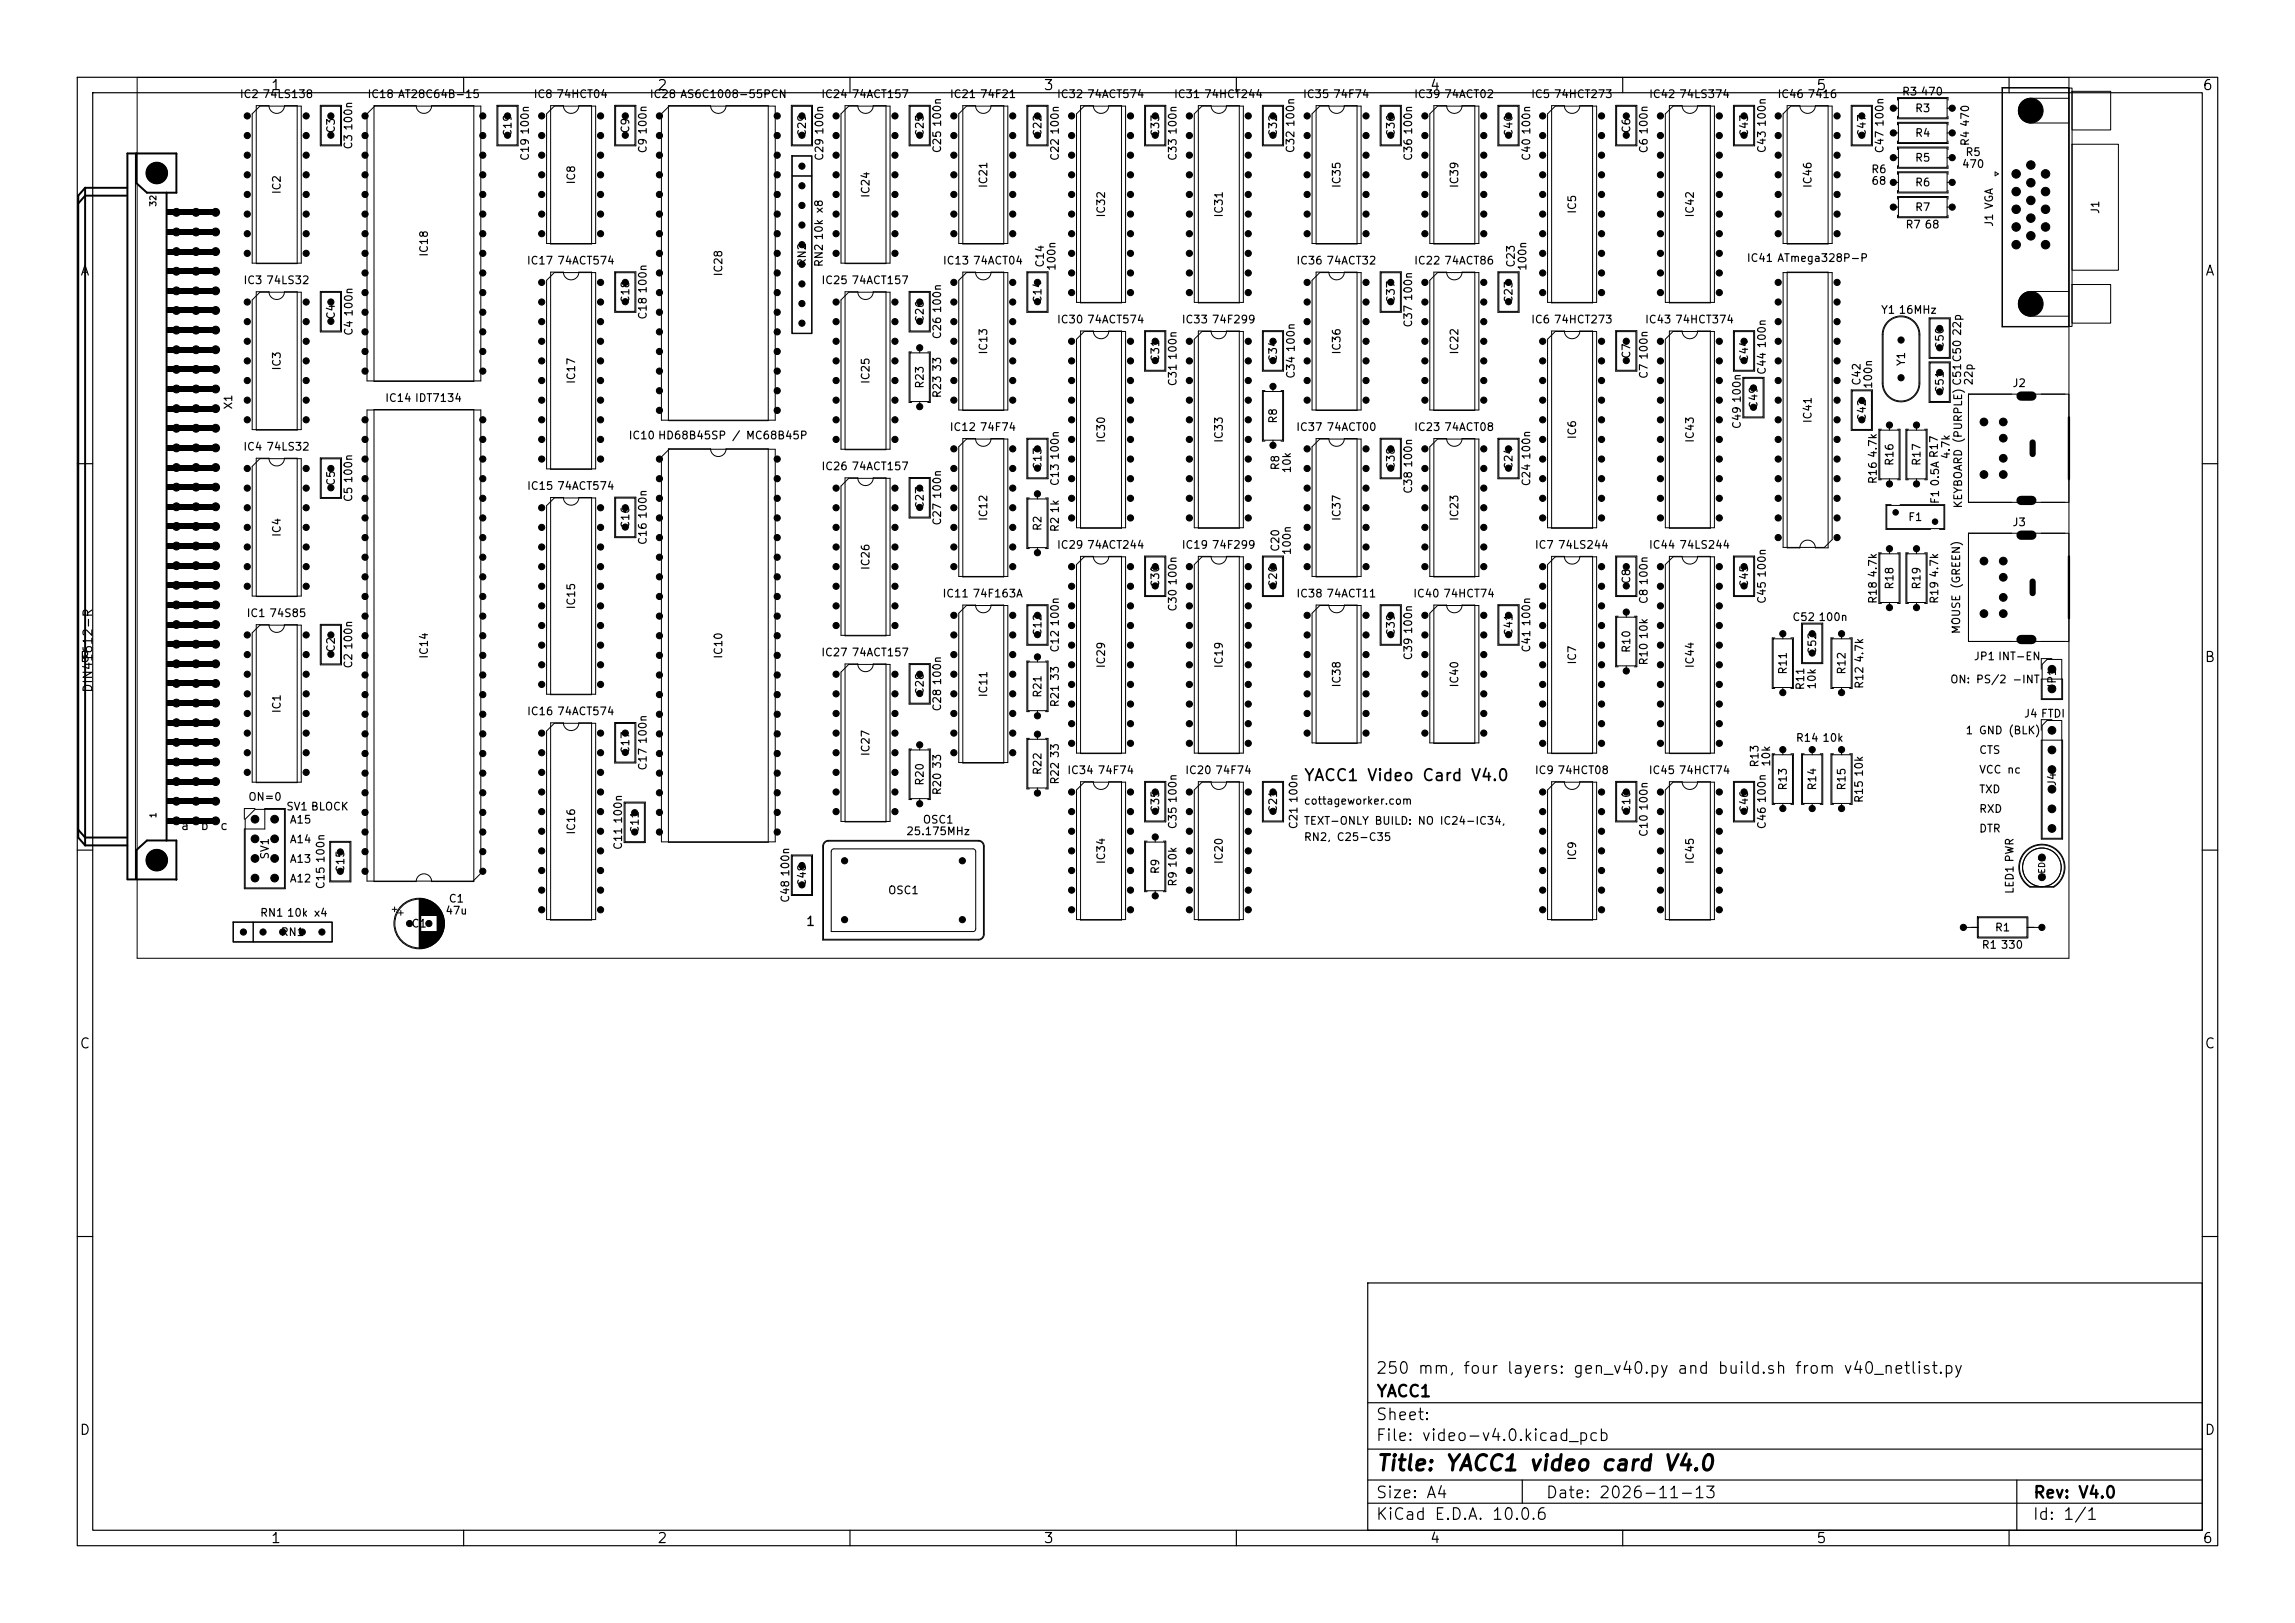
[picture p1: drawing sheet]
<svg xmlns="http://www.w3.org/2000/svg" width="297mm" height="210mm" viewBox="0 0 297 210" stroke-linecap="round" stroke-linejoin="round" font-family="sans-serif">
<defs><g id="words">
<text font-size="2" x="178" y="190.8">Title: YACC1 video card V4.0</text>
<g font-size="1.5">
<text x="168.7" y="101.4">YACC1 Video Card V4.0</text>
<text x="178" y="178.1">250 mm, four layers: gen_v40.py and build.sh from v40_netlist.py</text>
<text x="178" y="184.1">Sheet:</text>
<text x="178" y="181.1">YACC1</text>
<text x="178" y="186.8">File: video-v4.0.kicad_pcb</text>
<text x="178" y="197">KiCad E.D.A. 10.0.6</text>
<text x="178" y="194.2">Size: A4</text>
<text x="200" y="194.2">Date: 2026-11-13</text>
<text x="263" y="197">Id: 1/1</text>
<text x="263" y="194.2">Rev: V4.0</text>
</g>
<g font-size="1.3">
<text x="35" y="12">1</text>
<text x="85" y="12">2</text>
<text x="135" y="12">3</text>
<text x="185" y="12">4</text>
<text x="235" y="12">5</text>
<text x="285" y="12">6</text>
<text x="10.3" y="36">A</text>
<text x="285.3" y="36">A</text>
<text x="10.2" y="86">B</text>
<text x="285.2" y="86">B</text>
<text x="10.2" y="136">C</text>
<text x="285.2" y="136">C</text>
<text x="10.2" y="186">D</text>
<text x="285.2" y="186">D</text>
<text x="35" y="200">1</text>
<text x="85" y="200">2</text>
<text x="135" y="200">3</text>
<text x="185" y="200">4</text>
<text x="235" y="200">5</text>
<text x="285" y="200">6</text>
</g>
<text font-size="1.2" x="104.2" y="120.1">1</text>
<g font-size="1.1">
<text x="12.2" y="89.7" transform="rotate(-90 12.2 89.7)">DIN41612-R</text>
<text x="23.3" y="107.7">a</text>
<text x="25.9" y="107.7">b</text>
<text x="28.4" y="107.7">c</text>
</g>
<g font-size="1">
<text x="31" y="12.9">IC2</text>
<text x="33.9" y="12.9">74LS138</text>
<text x="43.6" y="17.3" transform="rotate(-90 43.6 17.3)">C3</text>
<text x="45.8" y="17" transform="rotate(-90 45.8 17)">100n</text>
<text x="47.5" y="12.9">IC18 AT28C64B-15</text>
<text x="66.4" y="17.8" transform="rotate(-90 66.4 17.8)">C19</text>
<text x="68.7" y="17.5" transform="rotate(-90 68.7 17.5)">100n</text>
<text x="69" y="12.9">IC8</text>
<text x="71.9" y="12.9">74HCT04</text>
<text x="81.7" y="17.3" transform="rotate(-90 81.7 17.3)">C9</text>
<text x="83.9" y="17.5" transform="rotate(-90 83.9 17.5)">100n</text>
<text x="84" y="12.9">IC28 AS6C1008-55PCN</text>
<text x="104.5" y="17.8" transform="rotate(-90 104.5 17.8)">C29</text>
<text x="106.2" y="12.9">IC24</text>
<text x="106.8" y="17.5" transform="rotate(-90 106.8 17.5)">100n</text>
<text x="110.1" y="12.9">74ACT157</text>
<text x="119.8" y="17.8" transform="rotate(-90 119.8 17.8)">C25</text>
<text x="122" y="16.5" transform="rotate(-90 122 16.5)">100n</text>
<text x="122.8" y="12.9">IC21</text>
<text x="126.7" y="12.9">74F21</text>
<text x="135" y="17.8" transform="rotate(-90 135 17.8)">C22</text>
<text x="136.7" y="12.9">IC32</text>
<text x="137.3" y="17.5" transform="rotate(-90 137.3 17.5)">100n</text>
<text x="140.6" y="12.9">74ACT574</text>
<text x="150.3" y="17.8" transform="rotate(-90 150.3 17.8)">C33</text>
<text x="151.8" y="12.9">IC31</text>
<text x="152.5" y="17.5" transform="rotate(-90 152.5 17.5)">100n</text>
<text x="155.7" y="12.9">74HCT244</text>
<text x="165.5" y="17.8" transform="rotate(-90 165.5 17.8)">C32</text>
<text x="167.7" y="16.5" transform="rotate(-90 167.7 16.5)">100n</text>
<text x="168.5" y="12.9">IC35</text>
<text x="172.4" y="12.9">74F74</text>
<text x="180.7" y="17.8" transform="rotate(-90 180.7 17.8)">C36</text>
<text x="182.9" y="12.9">IC39</text>
<text x="183" y="17.5" transform="rotate(-90 183 17.5)">100n</text>
<text x="186.8" y="12.9">74ACT02</text>
<text x="196" y="17.8" transform="rotate(-90 196 17.8)">C40</text>
<text x="198.1" y="12.9">IC5</text>
<text x="198.3" y="17.5" transform="rotate(-90 198.3 17.5)">100n</text>
<text x="201" y="12.9">74HCT273</text>
<text x="211.2" y="17.3" transform="rotate(-90 211.2 17.3)">C6</text>
<text x="213.3" y="12.9">IC42</text>
<text x="213.5" y="17.5" transform="rotate(-90 213.5 17.5)">100n</text>
<text x="217.2" y="12.9">74LS374</text>
<text x="226.5" y="17.8" transform="rotate(-90 226.5 17.8)">C43</text>
<text x="228.8" y="16.5" transform="rotate(-90 228.8 16.5)">100n</text>
<text x="230" y="12.9">IC46</text>
<text x="233.9" y="12.9">7416</text>
<text x="241.7" y="17.8" transform="rotate(-90 241.7 17.8)">C47</text>
<text x="244" y="16.5" transform="rotate(-90 244 16.5)">100n</text>
<text x="246.1" y="12.6">R3</text>
<text x="247.8" y="18">R4</text>
<text x="247.8" y="14.8">R3</text>
<text x="248.5" y="12.6">470</text>
<text x="255.1" y="16.5" transform="rotate(-90 255.1 16.5)">470</text>
<text x="45.8" y="19.4" transform="rotate(-90 45.8 19.4)">C3</text>
<text x="68.7" y="20.9" transform="rotate(-90 68.7 20.9)">C19</text>
<text x="74.7" y="23.9" transform="rotate(-90 74.7 23.9)">IC8</text>
<text x="83.9" y="19.9" transform="rotate(-90 83.9 19.9)">C9</text>
<text x="106.8" y="20.9" transform="rotate(-90 106.8 20.9)">C29</text>
<text x="122" y="19.9" transform="rotate(-90 122 19.9)">C25</text>
<text x="137.3" y="20.9" transform="rotate(-90 137.3 20.9)">C22</text>
<text x="152.5" y="20.9" transform="rotate(-90 152.5 20.9)">C33</text>
<text x="167.7" y="19.9" transform="rotate(-90 167.7 19.9)">C32</text>
<text x="183" y="20.9" transform="rotate(-90 183 20.9)">C36</text>
<text x="198.3" y="20.9" transform="rotate(-90 198.3 20.9)">C40</text>
<text x="213.5" y="19.9" transform="rotate(-90 213.5 19.9)">C6</text>
<text x="228.8" y="19.9" transform="rotate(-90 228.8 19.9)">C43</text>
<text x="242.1" y="22.7">R6</text>
<text x="244" y="19.9" transform="rotate(-90 244 19.9)">C47</text>
<text x="247.8" y="21.2">R5</text>
<text x="253.8" y="22">470</text>
<text x="254.3" y="20.4">R5</text>
<text x="255.1" y="19" transform="rotate(-90 255.1 19)">R4</text>
<text x="36.6" y="25.2" transform="rotate(-90 36.6 25.2)">IC2</text>
<text x="112.8" y="25.7" transform="rotate(-90 112.8 25.7)">IC24</text>
<text x="128" y="24.4" transform="rotate(-90 128 24.4)">IC21</text>
<text x="143.2" y="28.2" transform="rotate(-90 143.2 28.2)">IC32</text>
<text x="158.5" y="28.2" transform="rotate(-90 158.5 28.2)">IC31</text>
<text x="173.7" y="24.4" transform="rotate(-90 173.7 24.4)">IC35</text>
<text x="189" y="24.4" transform="rotate(-90 189 24.4)">IC39</text>
<text x="204.2" y="27.7" transform="rotate(-90 204.2 27.7)">IC5</text>
<text x="219.4" y="28.2" transform="rotate(-90 219.4 28.2)">IC42</text>
<text x="234.7" y="24.4" transform="rotate(-90 234.7 24.4)">IC46</text>
<text x="242.1" y="24.2">68</text>
<text x="246.5" y="29.8">R7</text>
<text x="247.8" y="24.4">R6</text>
<text x="247.8" y="27.6">R7</text>
<text x="249" y="29.8">68</text>
<text x="258.2" y="29.4" transform="rotate(-90 258.2 29.4)">J1 VGA</text>
<text x="271.9" y="27.8" transform="rotate(-90 271.9 27.8)">J1</text>
<text x="55.6" y="33.3" transform="rotate(-90 55.6 33.3)">IC18</text>
<text x="68.1" y="34.5">IC17</text>
<text x="72" y="34.5">74ACT574</text>
<text x="93.7" y="35.8" transform="rotate(-90 93.7 35.8)">IC28</text>
<text x="104.5" y="34.5" transform="rotate(-90 104.5 34.5)">RN2</text>
<text x="106.7" y="34.6" transform="rotate(-90 106.7 34.6)">RN2</text>
<text x="106.7" y="31.2" transform="rotate(-90 106.7 31.2)">10k x8</text>
<text x="121.9" y="34.5">IC13</text>
<text x="125.8" y="34.5">74ACT04</text>
<text x="135.3" y="34.7" transform="rotate(-90 135.3 34.7)">C14</text>
<text x="136.8" y="35.1" transform="rotate(-90 136.8 35.1)">100n</text>
<text x="167.7" y="34.5">IC36</text>
<text x="171.6" y="34.5">74ACT32</text>
<text x="182.9" y="34.5">IC22</text>
<text x="186.8" y="34.5">74ACT86</text>
<text x="196.3" y="34.7" transform="rotate(-90 196.3 34.7)">C23</text>
<text x="197.8" y="35.1" transform="rotate(-90 197.8 35.1)">100n</text>
<text x="226" y="34.1">IC41 ATmega328P-P</text>
<text x="31.4" y="37">IC3</text>
<text x="34.4" y="37">74LS32</text>
<text x="43.6" y="41.4" transform="rotate(-90 43.6 41.4)">C4</text>
<text x="45.9" y="41.1" transform="rotate(-90 45.9 41.1)">100n</text>
<text x="81.7" y="39.3" transform="rotate(-90 81.7 39.3)">C18</text>
<text x="83.9" y="41.4" transform="rotate(-90 83.9 41.4)">C18</text>
<text x="83.9" y="38.1" transform="rotate(-90 83.9 38.1)">100n</text>
<text x="106.2" y="37">IC25</text>
<text x="110.1" y="37">74ACT157</text>
<text x="119.8" y="41.9" transform="rotate(-90 119.8 41.9)">C26</text>
<text x="122" y="40.6" transform="rotate(-90 122 40.6)">100n</text>
<text x="135" y="39.3" transform="rotate(-90 135 39.3)">C14</text>
<text x="180.7" y="39.3" transform="rotate(-90 180.7 39.3)">C37</text>
<text x="183" y="39" transform="rotate(-90 183 39)">100n</text>
<text x="196" y="39.3" transform="rotate(-90 196 39.3)">C23</text>
<text x="243.4" y="40.8">Y1</text>
<text x="245.6" y="40.8">16MHz</text>
<text x="45.9" y="43.5" transform="rotate(-90 45.9 43.5)">C4</text>
<text x="122" y="44" transform="rotate(-90 122 44)">C26</text>
<text x="128" y="46" transform="rotate(-90 128 46)">IC13</text>
<text x="136.7" y="42.1">IC30</text>
<text x="140.6" y="42.1">74ACT574</text>
<text x="150.3" y="47" transform="rotate(-90 150.3 47)">C31</text>
<text x="152.5" y="46.7" transform="rotate(-90 152.5 46.7)">100n</text>
<text x="152.8" y="42.1">IC33</text>
<text x="156.7" y="42.1">74F299</text>
<text x="165.5" y="47" transform="rotate(-90 165.5 47)">C34</text>
<text x="167.8" y="45.7" transform="rotate(-90 167.8 45.7)">100n</text>
<text x="173.7" y="46" transform="rotate(-90 173.7 46)">IC36</text>
<text x="183" y="42.5" transform="rotate(-90 183 42.5)">C37</text>
<text x="189" y="46" transform="rotate(-90 189 46)">IC22</text>
<text x="198.1" y="42.1">IC6</text>
<text x="201" y="42.1">74HCT273</text>
<text x="211.2" y="46.5" transform="rotate(-90 211.2 46.5)">C7</text>
<text x="212.8" y="42.1">IC43</text>
<text x="213.5" y="46.6" transform="rotate(-90 213.5 46.6)">100n</text>
<text x="216.7" y="42.1">74HCT374</text>
<text x="226.5" y="47" transform="rotate(-90 226.5 47)">C44</text>
<text x="228.8" y="45.2" transform="rotate(-90 228.8 45.2)">100n</text>
<text x="246.8" y="47.4" transform="rotate(-90 246.8 47.4)">Y1</text>
<text x="251.8" y="45.3" transform="rotate(-90 251.8 45.3)">C50</text>
<text x="254" y="43.5" transform="rotate(-90 254 43.5)">22p</text>
<text x="30.3" y="53.1" transform="rotate(-90 30.3 53.1)">X1</text>
<text x="36.6" y="48" transform="rotate(-90 36.6 48)">IC3</text>
<text x="49.8" y="52.2">IC14 IDT7134</text>
<text x="74.7" y="49.8" transform="rotate(-90 74.7 49.8)">IC17</text>
<text x="112.8" y="49.8" transform="rotate(-90 112.8 49.8)">IC25</text>
<text x="119.8" y="50.4" transform="rotate(-90 119.8 50.4)">R23</text>
<text x="122" y="51.6" transform="rotate(-90 122 51.6)">R23</text>
<text x="122" y="48.2" transform="rotate(-90 122 48.2)">33</text>
<text x="152.5" y="50.1" transform="rotate(-90 152.5 50.1)">C31</text>
<text x="167.8" y="49.1" transform="rotate(-90 167.8 49.1)">C34</text>
<text x="213.5" y="49.1" transform="rotate(-90 213.5 49.1)">C7</text>
<text x="225.5" y="52.2" transform="rotate(-90 225.5 52.2)">100n</text>
<text x="227.7" y="53" transform="rotate(-90 227.7 53)">C49</text>
<text x="228.8" y="48.6" transform="rotate(-90 228.8 48.6)">C44</text>
<text x="241" y="50" transform="rotate(-90 241 50)">C42</text>
<text x="242.5" y="50.4" transform="rotate(-90 242.5 50.4)">100n</text>
<text x="251.8" y="51" transform="rotate(-90 251.8 51)">C51</text>
<text x="255.5" y="50" transform="rotate(-90 255.5 50)">22p</text>
<text x="260.4" y="50.3">J2</text>
<text x="31.4" y="58.5">IC4</text>
<text x="34.4" y="58.5">74LS32</text>
<text x="81.3" y="57.1">IC10 HD68B45SP / MC68B45P</text>
<text x="122.8" y="56">IC12</text>
<text x="126.7" y="56">74F74</text>
<text x="137.3" y="59.6" transform="rotate(-90 137.3 59.6)">100n</text>
<text x="143.2" y="57.4" transform="rotate(-90 143.2 57.4)">IC30</text>
<text x="158.5" y="57.4" transform="rotate(-90 158.5 57.4)">IC33</text>
<text x="165.5" y="54.9" transform="rotate(-90 165.5 54.9)">R8</text>
<text x="167.7" y="56">IC37</text>
<text x="171.6" y="56">74ACT00</text>
<text x="182.9" y="56">IC23</text>
<text x="186.8" y="56">74ACT08</text>
<text x="198.3" y="59.6" transform="rotate(-90 198.3 59.6)">100n</text>
<text x="204.2" y="56.9" transform="rotate(-90 204.2 56.9)">IC6</text>
<text x="219.4" y="57.4" transform="rotate(-90 219.4 57.4)">IC43</text>
<text x="225.5" y="55.6" transform="rotate(-90 225.5 55.6)">C49</text>
<text x="234.7" y="54.8" transform="rotate(-90 234.7 54.8)">IC41</text>
<text x="241.7" y="54.6" transform="rotate(-90 241.7 54.6)">C42</text>
<text x="243.1" y="59.3" transform="rotate(-90 243.1 59.3)">4.7k</text>
<text x="252.6" y="59.5" transform="rotate(-90 252.6 59.5)">4.7k</text>
<text x="43.6" y="62.9" transform="rotate(-90 43.6 62.9)">C5</text>
<text x="45.8" y="65" transform="rotate(-90 45.8 65)">C5</text>
<text x="45.8" y="62.6" transform="rotate(-90 45.8 62.6)">100n</text>
<text x="68.1" y="63.6">IC15</text>
<text x="72" y="63.6">74ACT574</text>
<text x="106.2" y="61.1">IC26</text>
<text x="110.1" y="61.1">74ACT157</text>
<text x="119.8" y="66" transform="rotate(-90 119.8 66)">C27</text>
<text x="122" y="64.7" transform="rotate(-90 122 64.7)">100n</text>
<text x="135" y="60.9" transform="rotate(-90 135 60.9)">C13</text>
<text x="137.3" y="63" transform="rotate(-90 137.3 63)">C13</text>
<text x="165.8" y="60.9" transform="rotate(-90 165.8 60.9)">R8</text>
<text x="167.3" y="61.3" transform="rotate(-90 167.3 61.3)">10k</text>
<text x="180.7" y="60.9" transform="rotate(-90 180.7 60.9)">C38</text>
<text x="183" y="64" transform="rotate(-90 183 64)">C38</text>
<text x="183" y="60.6" transform="rotate(-90 183 60.6)">100n</text>
<text x="196" y="60.9" transform="rotate(-90 196 60.9)">C24</text>
<text x="198.3" y="63" transform="rotate(-90 198.3 63)">C24</text>
<text x="243.1" y="62.7" transform="rotate(-90 243.1 62.7)">R16</text>
<text x="245.3" y="60.4" transform="rotate(-90 245.3 60.4)">R16</text>
<text x="248.8" y="60.4" transform="rotate(-90 248.8 60.4)">R17</text>
<text x="251.2" y="65.3" transform="rotate(-90 251.2 65.3)">F1</text>
<text x="251.2" y="63" transform="rotate(-90 251.2 63)">0.5A R17</text>
<text x="254.2" y="65.9" transform="rotate(-90 254.2 65.9)">KEYBOARD (PURPLE)C51C50</text>
<text x="36.6" y="69.6" transform="rotate(-90 36.6 69.6)">IC4</text>
<text x="81.7" y="68.5" transform="rotate(-90 81.7 68.5)">C16</text>
<text x="83.9" y="70.6" transform="rotate(-90 83.9 70.6)">C16</text>
<text x="83.9" y="67.2" transform="rotate(-90 83.9 67.2)">100n</text>
<text x="122" y="68.1" transform="rotate(-90 122 68.1)">C27</text>
<text x="128" y="67.5" transform="rotate(-90 128 67.5)">IC12</text>
<text x="135" y="68.8" transform="rotate(-90 135 68.8)">R2</text>
<text x="136.7" y="71.2">IC29</text>
<text x="137.3" y="68.9" transform="rotate(-90 137.3 68.9)">R2</text>
<text x="137.3" y="66.5" transform="rotate(-90 137.3 66.5)">1k</text>
<text x="140.6" y="71.2">74ACT244</text>
<text x="152.8" y="71.2">IC19</text>
<text x="156.7" y="71.2">74F299</text>
<text x="165.8" y="71.5" transform="rotate(-90 165.8 71.5)">C20</text>
<text x="167.3" y="71.9" transform="rotate(-90 167.3 71.9)">100n</text>
<text x="173.7" y="67.5" transform="rotate(-90 173.7 67.5)">IC37</text>
<text x="189" y="67.5" transform="rotate(-90 189 67.5)">IC23</text>
<text x="198.5" y="71.2">IC7</text>
<text x="201.5" y="71.2">74LS244</text>
<text x="213.3" y="71.2">IC44</text>
<text x="217.3" y="71.2">74LS244</text>
<text x="246.9" y="67.7">F1</text>
<text x="260.4" y="68.3">J3</text>
<text x="112.8" y="73.8" transform="rotate(-90 112.8 73.8)">IC26</text>
<text x="121.9" y="77.5">IC11</text>
<text x="125.8" y="77.5">74F163A</text>
<text x="150.3" y="76.1" transform="rotate(-90 150.3 76.1)">C30</text>
<text x="152.5" y="75.8" transform="rotate(-90 152.5 75.8)">100n</text>
<text x="165.5" y="76.1" transform="rotate(-90 165.5 76.1)">C20</text>
<text x="167.7" y="77.5">IC38</text>
<text x="171.6" y="77.5">74ACT11</text>
<text x="182.8" y="77.5">IC40</text>
<text x="186.7" y="77.5">74HCT74</text>
<text x="211.2" y="75.6" transform="rotate(-90 211.2 75.6)">C8</text>
<text x="213.5" y="75.8" transform="rotate(-90 213.5 75.8)">100n</text>
<text x="226.5" y="76.1" transform="rotate(-90 226.5 76.1)">C45</text>
<text x="228.8" y="74.8" transform="rotate(-90 228.8 74.8)">100n</text>
<text x="243.1" y="74.8" transform="rotate(-90 243.1 74.8)">4.7k</text>
<text x="245.3" y="76.4" transform="rotate(-90 245.3 76.4)">R18</text>
<text x="248.8" y="76.4" transform="rotate(-90 248.8 76.4)">R19</text>
<text x="251.1" y="74.8" transform="rotate(-90 251.1 74.8)">4.7k</text>
<text x="31.8" y="80.1">IC1</text>
<text x="34.8" y="80.1">74S85</text>
<text x="74.7" y="78.9" transform="rotate(-90 74.7 78.9)">IC15</text>
<text x="135" y="82.4" transform="rotate(-90 135 82.4)">C12</text>
<text x="137.3" y="81.1" transform="rotate(-90 137.3 81.1)">100n</text>
<text x="152.5" y="79.2" transform="rotate(-90 152.5 79.2)">C30</text>
<text x="180.7" y="82.4" transform="rotate(-90 180.7 82.4)">C39</text>
<text x="183" y="82.1" transform="rotate(-90 183 82.1)">100n</text>
<text x="196" y="82.4" transform="rotate(-90 196 82.4)">C41</text>
<text x="198.3" y="81.1" transform="rotate(-90 198.3 81.1)">100n</text>
<text x="213.5" y="82.8" transform="rotate(-90 213.5 82.8)">10k</text>
<text x="213.5" y="78.2" transform="rotate(-90 213.5 78.2)">C8</text>
<text x="228.8" y="78.2" transform="rotate(-90 228.8 78.2)">C45</text>
<text x="231.9" y="80.6">C52</text>
<text x="235.2" y="80.6">100n</text>
<text x="243.1" y="78.2" transform="rotate(-90 243.1 78.2)">R18</text>
<text x="251.1" y="78.2" transform="rotate(-90 251.1 78.2)">R19</text>
<text x="253.9" y="82.1" transform="rotate(-90 253.9 82.1)">MOUSE (GREEN)</text>
<text x="43.6" y="84.5" transform="rotate(-90 43.6 84.5)">C2</text>
<text x="45.8" y="86.6" transform="rotate(-90 45.8 86.6)">C2</text>
<text x="45.8" y="84.2" transform="rotate(-90 45.8 84.2)">100n</text>
<text x="55.6" y="85.3" transform="rotate(-90 55.6 85.3)">IC14</text>
<text x="93.7" y="85.3" transform="rotate(-90 93.7 85.3)">IC10</text>
<text x="106.2" y="85.2">IC27</text>
<text x="110.1" y="85.2">74ACT157</text>
<text x="122" y="88.8" transform="rotate(-90 122 88.8)">100n</text>
<text x="137.3" y="88.2" transform="rotate(-90 137.3 88.2)">33</text>
<text x="137.3" y="84.5" transform="rotate(-90 137.3 84.5)">C12</text>
<text x="143.2" y="86.5" transform="rotate(-90 143.2 86.5)">IC29</text>
<text x="158.5" y="86.5" transform="rotate(-90 158.5 86.5)">IC19</text>
<text x="173.7" y="89" transform="rotate(-90 173.7 89)">IC38</text>
<text x="183" y="85.5" transform="rotate(-90 183 85.5)">C39</text>
<text x="189" y="89" transform="rotate(-90 189 89)">IC40</text>
<text x="198.3" y="84.5" transform="rotate(-90 198.3 84.5)">C41</text>
<text x="204.2" y="86.1" transform="rotate(-90 204.2 86.1)">IC7</text>
<text x="211.2" y="84.6" transform="rotate(-90 211.2 84.6)">R10</text>
<text x="213.5" y="86.2" transform="rotate(-90 213.5 86.2)">R10</text>
<text x="219.4" y="86.5" transform="rotate(-90 219.4 86.5)">IC44</text>
<text x="231.5" y="87.4" transform="rotate(-90 231.5 87.4)">R11</text>
<text x="233.7" y="89.4" transform="rotate(-90 233.7 89.4)">R11</text>
<text x="235.2" y="89.3" transform="rotate(-90 235.2 89.3)">10k</text>
<text x="235.3" y="84.8" transform="rotate(-90 235.3 84.8)">C52</text>
<text x="239.1" y="87.4" transform="rotate(-90 239.1 87.4)">R12</text>
<text x="241.4" y="89.2" transform="rotate(-90 241.4 89.2)">R12</text>
<text x="241.4" y="85.8" transform="rotate(-90 241.4 85.8)">4.7k</text>
<text x="252.3" y="88.7">ON: PS/2 -INT</text>
<text x="255.4" y="85.7">JP1 INT-EN</text>
<text x="266.3" y="89.3" transform="rotate(-90 266.3 89.3)">JP1</text>
<text x="36.6" y="92.4" transform="rotate(-90 36.6 92.4)">IC1</text>
<text x="68.1" y="92.8">IC16</text>
<text x="72" y="92.8">74ACT574</text>
<text x="119.8" y="90" transform="rotate(-90 119.8 90)">C28</text>
<text x="122" y="92.1" transform="rotate(-90 122 92.1)">C28</text>
<text x="128" y="90.3" transform="rotate(-90 128 90.3)">IC11</text>
<text x="135" y="90.4" transform="rotate(-90 135 90.4)">R21</text>
<text x="137.3" y="91.6" transform="rotate(-90 137.3 91.6)">R21</text>
<text x="254.3" y="95.3">1 GND (BLK)</text>
<text x="261.9" y="93.1">J4 FTDI</text>
<text x="81.7" y="97.7" transform="rotate(-90 81.7 97.7)">C17</text>
<text x="83.9" y="99.8" transform="rotate(-90 83.9 99.8)">C17</text>
<text x="83.9" y="96.4" transform="rotate(-90 83.9 96.4)">100n</text>
<text x="112.8" y="97.9" transform="rotate(-90 112.8 97.9)">IC27</text>
<text x="119.8" y="101.7" transform="rotate(-90 119.8 101.7)">R20</text>
<text x="122" y="99.6" transform="rotate(-90 122 99.6)">33</text>
<text x="135" y="100.4" transform="rotate(-90 135 100.4)">R22</text>
<text x="137.3" y="101.6" transform="rotate(-90 137.3 101.6)">R22</text>
<text x="137.3" y="98.2" transform="rotate(-90 137.3 98.2)">33</text>
<text x="138" y="100.4">IC34</text>
<text x="142" y="100.4">74F74</text>
<text x="153.3" y="100.4">IC20</text>
<text x="157.2" y="100.4">74F74</text>
<text x="198.5" y="100.4">IC9</text>
<text x="201.5" y="100.4">74HCT08</text>
<text x="213.3" y="100.4">IC45</text>
<text x="217.2" y="100.4">74HCT74</text>
<text x="227.8" y="99.4" transform="rotate(-90 227.8 99.4)">R13</text>
<text x="229.3" y="99.3" transform="rotate(-90 229.3 99.3)">10k</text>
<text x="232.3" y="96.2">R14</text>
<text x="235.7" y="96.2">10k</text>
<text x="241.3" y="100.6" transform="rotate(-90 241.3 100.6)">10k</text>
<text x="256" y="97.8">CTS</text>
<text x="256" y="100.3">VCC nc</text>
<text x="266.3" y="101.8" transform="rotate(-90 266.3 101.8)">J4</text>
<text x="32.1" y="103.9">ON=0</text>
<text x="37" y="105.1">SV1 BLOCK</text>
<text x="37.4" y="106.8">A15</text>
<text x="80.7" y="106.7" transform="rotate(-90 80.7 106.7)">100n</text>
<text x="82.9" y="108" transform="rotate(-90 82.9 108)">C11</text>
<text x="119.3" y="106.8">OSC1</text>
<text x="122" y="103" transform="rotate(-90 122 103)">R20</text>
<text x="150.3" y="105.3" transform="rotate(-90 150.3 105.3)">C35</text>
<text x="152.5" y="107.4" transform="rotate(-90 152.5 107.4)">C35</text>
<text x="152.5" y="104" transform="rotate(-90 152.5 104)">100n</text>
<text x="165.5" y="105.3" transform="rotate(-90 165.5 105.3)">C21</text>
<text x="168.1" y="107.4" transform="rotate(-90 168.1 107.4)">C21</text>
<text x="168.1" y="104" transform="rotate(-90 168.1 104)">100n</text>
<text x="168.7" y="104.4">cottageworker.com</text>
<text x="168.7" y="107">TEXT-ONLY BUILD: NO IC24-IC34,</text>
<text x="211.2" y="105.3" transform="rotate(-90 211.2 105.3)">C10</text>
<text x="213.5" y="105" transform="rotate(-90 213.5 105)">100n</text>
<text x="226.5" y="105.3" transform="rotate(-90 226.5 105.3)">C46</text>
<text x="228.8" y="107.4" transform="rotate(-90 228.8 107.4)">C46</text>
<text x="228.8" y="104" transform="rotate(-90 228.8 104)">100n</text>
<text x="231.5" y="102.4" transform="rotate(-90 231.5 102.4)">R13</text>
<text x="235.3" y="102.4" transform="rotate(-90 235.3 102.4)">R14</text>
<text x="239.1" y="102.4" transform="rotate(-90 239.1 102.4)">R15</text>
<text x="241.3" y="104" transform="rotate(-90 241.3 104)">R15</text>
<text x="256" y="102.9">TXD</text>
<text x="256" y="105.4">RXD</text>
<text x="256" y="108">DTR</text>
<text x="35" y="111.3" transform="rotate(-90 35 111.3)">SV1</text>
<text x="37.4" y="109.3">A14</text>
<text x="37.4" y="111.9">A13</text>
<text x="42.2" y="111.8" transform="rotate(-90 42.2 111.8)">100n</text>
<text x="44.8" y="113" transform="rotate(-90 44.8 113)">C15</text>
<text x="74.7" y="108.1" transform="rotate(-90 74.7 108.1)">IC16</text>
<text x="80.7" y="110.1" transform="rotate(-90 80.7 110.1)">C11</text>
<text x="102.4" y="113.5" transform="rotate(-90 102.4 113.5)">100n</text>
<text x="117.2" y="108.3">25.175MHz</text>
<text x="143.2" y="111.9" transform="rotate(-90 143.2 111.9)">IC34</text>
<text x="150.3" y="113.2" transform="rotate(-90 150.3 113.2)">R9</text>
<text x="152.5" y="112.4" transform="rotate(-90 152.5 112.4)">10k</text>
<text x="158.5" y="111.9" transform="rotate(-90 158.5 111.9)">IC20</text>
<text x="168.7" y="109.1">RN2, C25-C35</text>
<text x="204.2" y="111.4" transform="rotate(-90 204.2 111.4)">IC9</text>
<text x="213.5" y="108.4" transform="rotate(-90 213.5 108.4)">C10</text>
<text x="219.4" y="111.9" transform="rotate(-90 219.4 111.9)">IC45</text>
<text x="33.6" y="118.9">RN1</text>
<text x="37" y="118.9">10k x4</text>
<text x="37.4" y="114.4">A12</text>
<text x="42.2" y="115.1" transform="rotate(-90 42.2 115.1)">C15</text>
<text x="57.6" y="118.6">47u</text>
<text x="58" y="117">C1</text>
<text x="102.4" y="116.9" transform="rotate(-90 102.4 116.9)">C48</text>
<text x="104.5" y="114.8" transform="rotate(-90 104.5 114.8)">C48</text>
<text x="114.8" y="115.9">OSC1</text>
<text x="152.5" y="114.8" transform="rotate(-90 152.5 114.8)">R9</text>
<text x="260.8" y="115.8" transform="rotate(-90 260.8 115.8)">LED1 PWR</text>
<text x="36.2" y="121.4">RN1</text>
<text x="53.2" y="120.3">C1</text>
<text x="256.4" y="123">R1</text>
<text x="258.1" y="120.8">R1</text>
<text x="258.8" y="123">330</text>
</g>
<g font-size=".8">
<text x="20.4" y="26.8" transform="rotate(-90 20.4 26.8)">32</text>
<text x="20.4" y="105.9" transform="rotate(-90 20.4 105.9)">1</text>
<text x="264.9" y="113.8" transform="rotate(-90 264.9 113.8)">LED1</text>
</g>
</g></defs>
<g fill="none" stroke="#000" stroke-width=".15">
<path d="M10 10h277v190h-277zM12 12h273v186h-273zM60 10v2M110 10v2M160 10v2M210 10v2M260 10v2M10 60h2M285 60h2M10 110h2M285 110h2M10 160h2"/>
<path d="M177 166h108v32h-108zM285 160h2M60 198v2M110 198v2M160 198v2M177 194.5h108M177 191.5h108M177 187.5h108M177 181.5h108M197 191.5v3M210 198v2M260 198v2"/>
<path d="M261 191.5v6.5"/>
</g>
<g fill="none" stroke="#000" stroke-width=".13">
<path d="M17.5 19.9v93.8M17.7 10h250v114h-250zM32.6 14.7l1-1h5.4v20.4h-6.4zM33.2 13.7h1.6a1 1 0 0 0 1 1 1 1 0 0 0 1-1h1.7v20.4h-5.3zM41.4 13.6h2.8v5.3h-2.8zM41.6 13.8h2.5v5h-2.5zM47.5 14.7l1-1h13.7v35.6h-14.7zM48.4 13.7h5.5a1 1 0 0 0 1 1 1 1 0 0 0 1-1h5.4v35.7h-12.9zM64.3 13.6h2.8v5.3h-2.8zM64.4 13.8h2.5v5h-2.5zM70.7 14.7l1-1h5.4v17.8h-6.4zM71.3 13.7h1.6a1 1 0 0 0 1 1 1 1 0 0 0 1-1h1.7v17.9h-5.3z"/>
<path d="M79.6 13.6h2.7v5.3h-2.7zM79.7 13.8h2.5v5h-2.5zM85.6 14.7l1-1h13.7v40.7h-14.7zM86.5 13.7h5.5a1 1 0 0 0 1 1 1 1 0 0 0 1-1h5.4v40.7h-12.9zM102.4 13.6h2.7v5.3h-2.7zM102.5 13.8h2.5v5h-2.5zM108.8 14.7l1-1h5.4v20.4h-6.4zM109.4 13.7h1.6a1 1 0 0 0 1 1 1 1 0 0 0 1-1h1.7v20.4h-5.3zM117.7 13.6h2.7v5.3h-2.7zM117.8 13.8h2.5v5h-2.5zM124.1 14.7l1-1h5.3v17.8h-6.3zM124.6 13.7h1.6a1 1 0 0 0 1 1 1 1 0 0 0 1-1h1.7v17.9h-5.3z"/>
<path d="M132.9 13.6h2.7v5.3h-2.7zM133 13.8h2.5v5h-2.5zM139.3 14.7l1-1h5.4v25.4h-6.4zM139.8 13.7h1.7a1 1 0 0 0 1 1 1 1 0 0 0 1-1h1.6v25.5h-5.3zM148.1 13.6h2.8v5.3h-2.8zM148.2 13.8h2.6v5h-2.6zM154.6 14.7l1-1h5.3v25.4h-6.3zM155.1 13.7h1.6a1 1 0 0 0 1 1 1 1 0 0 0 1-1h1.7v25.5h-5.3zM163.4 13.6h2.7v5.3h-2.7zM163.5 13.8h2.5v5h-2.5zM169.8 14.7l1-1h5.3v17.8h-6.3zM170.3 13.7h1.7a1 1 0 0 0 1 1 1 1 0 0 0 1-1h1.6v17.9h-5.3z"/>
<path d="M178.6 13.6h2.8v5.3h-2.8zM178.7 13.8h2.5v5h-2.5zM185 14.7l1-1h5.4v17.8h-6.4zM185.6 13.7h1.6a1 1 0 0 0 1 1 1 1 0 0 0 1-1h1.7v17.9h-5.3zM193.8 13.6h2.8v5.3h-2.8zM194 13.8h2.5v5h-2.5zM200.3 14.7l1-1h5.3v25.4h-6.3zM200.8 13.7h1.6a1 1 0 0 0 1 1 1 1 0 0 0 1-1h1.7v25.5h-5.3zM209.1 13.6h2.7v5.3h-2.7zM209.2 13.8h2.5v5h-2.5zM215.5 14.7l1-1h5.4v25.4h-6.4zM216 13.7h1.7a1 1 0 0 0 1 1 1 1 0 0 0 1-1h1.6v25.5h-5.3z"/>
<path d="M224.3 13.6h2.8v5.3h-2.8zM224.4 13.8h2.6v5h-2.6zM230.8 14.7l1-1h5.3v17.8h-6.3zM231.3 13.7h1.6a1 1 0 0 0 1 1 1 1 0 0 0 1-1h1.7v17.9h-5.3zM239.6 13.6h2.7v5.3h-2.7zM239.7 13.8h2.5v5h-2.5zM245 17.2h.7M245 14h.7M245.6 19.4v-.4h6.5v.4M245.6 13v-.4h6.5v.4M245.6 15v.4h6.5v-.4M245.6 16.2v-.4h6.5v.4"/>
<path d="M245.6 18.2v.4h6.5v-.4M245.7 19.2h6.3v2.4h-6.3zM245.7 15.9h6.3v2.6h-6.3zM245.7 12.8h6.3v2.4h-6.3zM252 17.2h.6M252 14h.6M259.1 11.4h8.6v30.8h-8.6zM267.7 11.3h-8.6v31h8.6M267.7 11.4h.4v30.8h-.4zM267.7 12.7h-4.9a1.6 1.6 0 0 0-1.6 1.6 1.6 1.6 0 0 0 1.6 1.6h4.9M268.1 11.8h5v5h-5zM268.1 18.7h6v16.3h-6z"/>
<path d="M33.2 37.8h1.6a1 1 0 0 0 1 .9 1 1 0 0 0 1-.9h1.7v17.9h-5.3zM33.6 37.8h5.4v17.8h-6.4v-16.8zM41.4 37.7h2.8v5.3h-2.8zM41.6 37.8h2.5v5h-2.5zM71.3 35.2h1.6a1 1 0 0 0 1 1 1 1 0 0 0 1-1h1.7v25.5h-5.3zM71.7 35.3h5.4v25.4h-6.4v-24.4zM79.6 35.2h2.7v5.2h-2.7zM79.7 35.3h2.5v5h-2.5zM102.5 20.2h2.6v23h-2.6zM102.5 22.8h2.6M102.5 20.2h2.5v22.9h-2.5zM109.4 37.8h1.6a1 1 0 0 0 1 .9 1 1 0 0 0 1-.9h1.7v20.4h-5.3z"/>
<path d="M109.8 37.8h5.4v20.3h-6.4v-19.3zM117.7 37.7h2.7v5.3h-2.7zM117.8 37.8h2.5v5h-2.5zM124.6 35.2h1.6a1 1 0 0 0 1 1 1 1 0 0 0 1-1h1.7v17.9h-5.3zM125.1 35.3h5.3v17.8h-6.3v-16.8zM132.9 35.2h2.7v5.2h-2.7zM133 35.3h2.5v5h-2.5zM170.3 35.2h1.7a1 1 0 0 0 1 1 1 1 0 0 0 1-1h1.6v17.9h-5.3zM170.8 35.3h5.3v17.8h-6.3v-16.8zM178.6 35.2h2.8v5.2h-2.8zM178.7 35.3h2.5v5h-2.5zM185 36.3l1-1h5.4v17.8h-6.4z"/>
<path d="M185.6 35.2h1.6a1 1 0 0 0 1 1 1 1 0 0 0 1-1h1.7v17.9h-5.3zM193.8 35.2h2.8v5.2h-2.8zM194 35.3h2.5v5h-2.5zM230.8 35.3h6.3v34.5l-1 1h-5.3zM231.3 35.2h5.3v35.7h-1.7a1 1 0 0 0-1-1 1 1 0 0 0-1 1h-1.6zM245 20.4h.7M245 23.6h.7M245 26.8h.7M245.6 21.4v.4h6.5v-.4M245.6 22.6v-.4h6.5v.4M245.6 24.6v.4h6.5v-.4M245.6 25.8v-.4h6.5v.4"/>
<path d="M245.6 27.8v.4h6.5v-.4M245.7 22.3h6.3v2.6h-6.3zM245.7 25.6h6.3v2.4h-6.3zM252 20.4h.6M252 23.6h.6M252 26.8h.6M258.2 22.3l.4 .2-.4 .3zM267.7 37.7h-4.9a1.6 1.6 0 0 0-1.6 1.6 1.6 1.6 0 0 0 1.6 1.6h4.9M268.1 36.8h5v5h-5zM33.2 59.3h1.6a1 1 0 0 0 1 1 1 1 0 0 0 1-1h1.7v17.9h-5.3zM33.6 59.4h5.4v17.7h-6.4v-16.7zM41.4 59.3h2.8v5.2h-2.8z"/>
<path d="M41.6 59.4h2.5v5h-2.5zM47.5 53.1h14.7v59.9l-1 1h-13.7zM48.4 53h12.9v61.1h-5.4a1 1 0 0 0-1-1 1 1 0 0 0-1 1h-5.5zM85.6 59.1l1-1h13.7v50.8h-14.7zM86.5 58.1h5.5a1 1 0 0 0 1 1 1 1 0 0 0 1-1h5.4v50.9h-12.9zM117.8 45.7h2.5v6.3h-2.5zM118 45.5h-.3v6.6h.3M119 45v.7M119 52v.6M120.1 45.5h.3v6.6h-.3M124.6 56.8l1.6-.1a1 1 0 0 0 1 1 1 1 0 0 0 1-1l1.7 .1v17.9h-5.3zM125.1 56.8h5.3v17.8h-6.3v-16.8z"/>
<path d="M132.9 56.7h2.7v5.3h-2.7zM133 56.8h2.5v5h-2.5zM139.8 42.8h1.7a1 1 0 0 0 1 1 1 1 0 0 0 1-1h1.6v25.6h-5.3zM140.3 42.9h5.4v25.4h-6.4v-24.4zM148.1 42.8h2.8v5.2h-2.8zM148.2 42.9h2.6v5h-2.6zM155.1 42.8h1.6a1 1 0 0 0 1 1 1 1 0 0 0 1-1h1.7v25.6h-5.3zM155.6 42.9h5.3v25.4h-6.3v-24.4zM163.4 42.8h2.7v5.2h-2.7zM163.5 42.9h2.5v5h-2.5zM163.5 50.7h2.5v6.3h-2.5zM163.7 50.5h-.3v6.6h.3"/>
<path d="M164.7 50v.7M164.7 57v.6M165.8 50.5h.3v6.6h-.3M169.8 57.8l1-1h5.3v17.8h-6.3zM170.3 56.8l1.7-.1a1 1 0 0 0 1 1 1 1 0 0 0 1-1l1.6 .1v17.9h-5.3zM178.6 56.7h2.8v5.3h-2.8zM178.7 56.8h2.5v5h-2.5zM185 57.8l1-1h5.4v17.8h-6.4zM185.6 56.8l1.6-.1a1 1 0 0 0 1 1 1 1 0 0 0 1-1l1.7 .1v17.9h-5.3zM193.8 56.7h2.8v5.3h-2.8zM194 56.8h2.5v5h-2.5zM200.3 43.9l1-1h5.3v25.4h-6.3z"/>
<path d="M200.8 42.8h1.6a1 1 0 0 0 1 1 1 1 0 0 0 1-1h1.7v25.6h-5.3zM209.1 42.8h2.7v5.2h-2.7zM209.2 42.9h2.5v5h-2.5zM215.5 43.9l1-1h5.4v25.4h-6.4zM216 42.8h1.7a1 1 0 0 0 1 1 1 1 0 0 0 1-1h1.6v25.6h-5.3zM224.3 42.8h2.8v5.2h-2.8zM224.4 42.9h2.6v5h-2.6zM225.5 48.8h2.8v5.3h-2.8zM225.7 49h2.5v5h-2.5zM239.6 50.5h2.7v5.2h-2.7zM239.7 50.6h2.5v5h-2.5zM243.3 55.7h2.5v6.3h-2.5z"/>
<path d="M243.5 55.5h-.4v6.6h.4M244.3 41.6a2.43 2.43 0 0 1 2.7-.5 2.43 2.43 0 0 1 1.5 2.2v6.3a2.43 2.43 0 0 1-2.5 2.4 2.43 2.43 0 0 1-2.4-2.4v-6.3a2.43 2.43 0 0 1 .7-1.7zM244.4 41.7a2.33 2.33 0 0 1 2.5-.5 2.33 2.33 0 0 1 1.4 2.1v6.3a2.32 2.32 0 0 1-2.3 2.3 2.32 2.32 0 0 1-2.3-2.3v-6.3a2.33 2.33 0 0 1 .7-1.6zM244.5 55v.7M245.6 55.5h.3v6.6h-.3M246.8 55.7h2.5v6.3h-2.5zM247 55.5h-.4v6.6h.4M248 55v.7M249.1 55.5h.3v6.6h-.3M249.6 41.1h2.8v5.3h-2.8zM249.6 46.8h2.8v5.3h-2.8zM249.8 41.3h2.5v5h-2.5z"/>
<path d="M249.8 47h2.5v5h-2.5zM254.7 51h13v14h-13zM254.7 51v14h5.6M254.7 51h5.6M264.1 51h3.1M71.3 64.4h1.6a1 1 0 0 0 1 1 1 1 0 0 0 1-1h1.7v25.5h-5.3zM71.7 64.4h5.4v25.4h-6.4v-24.4zM79.6 64.3h2.7v5.3h-2.7zM79.7 64.4h2.5v5h-2.5zM109.4 61.8h1.6a1 1 0 0 0 1 1 1 1 0 0 0 1-1h1.7v20.5h-5.3zM109.8 61.9h5.4v20.3h-6.4v-19.3zM117.7 61.8h2.7v5.2h-2.7z"/>
<path d="M117.8 61.9h2.5v5h-2.5zM124.6 78.3h1.6a1 1 0 0 0 1 1 1 1 0 0 0 1-1h1.7v20.4h-5.3zM125.1 78.4h5.3v20.3h-6.3v-19.3zM132.9 78.3h2.7v5.2h-2.7zM133 78.4h2.5v5h-2.5zM133 64.6h2.5v6.3h-2.5zM133.2 64.4h-.3v6.6h.3M134.3 63.9v.7M134.3 70.9v.6M135.3 64.4h.3v6.6h-.3M139.8 72h1.7a1 1 0 0 0 1 1 1 1 0 0 0 1-1h1.6v25.5h-5.3zM140.3 72.1h5.4v25.4h-6.4v-24.4z"/>
<path d="M148.1 72h2.8v5.2h-2.8zM148.2 72.1h2.6v5h-2.6zM155.1 72h1.6a1 1 0 0 0 1 1 1 1 0 0 0 1-1h1.7v25.5h-5.3zM155.6 72.1h5.3v25.4h-6.3v-24.4zM163.4 72h2.7v5.2h-2.7zM163.5 72.1h2.5v5h-2.5zM169.8 79.4l1-1h5.3v17.7h-6.3zM170.3 78.3h1.7a1 1 0 0 0 1 1 1 1 0 0 0 1-1h1.6v17.9h-5.3zM178.6 78.3h2.8v5.2h-2.8zM178.7 78.4h2.5v5h-2.5zM185 79.4l1-1h5.4v17.7h-6.4zM185.6 78.3h1.6a1 1 0 0 0 1 1 1 1 0 0 0 1-1h1.7v17.9h-5.3z"/>
<path d="M193.8 78.3h2.8v5.2h-2.8zM194 78.4h2.5v5h-2.5zM200.8 72h1.6a1 1 0 0 0 1 1 1 1 0 0 0 1-1h1.7v25.5h-5.3zM201.3 72.1h5.3v25.4h-6.3v-24.4zM209.1 72h2.7v5.2h-2.7zM209.2 72.1h2.5v5h-2.5zM209.2 79.9h2.5v6.3h-2.5zM209.4 79.7h-.3v6.6h.3M210.5 79.2v.7M211.5 79.7h.3v6.6h-.3M216 72h1.7a1 1 0 0 0 1 1 1 1 0 0 0 1-1h1.6v25.5h-5.3zM216.5 72.1h5.4v25.4h-6.4v-24.4z"/>
<path d="M224.3 72h2.8v5.2h-2.8zM224.4 72.1h2.6v5h-2.6zM243.3 71.7h2.5v6.3h-2.5zM243.5 71.5h-.4v6.6h.4M244.2 65.4h7.4v3h-7.4zM244.5 62v.6M244.5 71v.7M244.5 78v.6M244.7 65.3h-.6v3.2h5.7M245.6 71.5h.3v6.6h-.3M245.9 65.3h5.8v3.2h-.7M246.8 71.7h2.5v6.3h-2.5z"/>
<path d="M247 71.5h-.4v6.6h.4M248 62v.6M248 71v.7M248 78v.6M249.1 71.5h.3v6.6h-.3M254.7 69h13v14h-13zM254.7 69v14h5.6M254.7 69h5.6M264.1 65h3.1M264.1 69h3.1M32.6 81.9l1-1h5.4v20.3h-6.4zM33.2 80.8h1.6a1 1 0 0 0 1 1 1 1 0 0 0 1-1h1.7v20.5h-5.3z"/>
<path d="M41.4 80.8h2.8v5.2h-2.8zM41.6 80.9h2.5v5h-2.5zM70.7 94.6l1-1h5.4v25.4h-6.4zM71.3 93.5h1.6a1 1 0 0 0 1 1 1 1 0 0 0 1-1h1.7v25.6h-5.3zM79.6 93.5h2.7v5.2h-2.7zM79.7 93.6h2.5v5h-2.5zM108.8 87l1-1h5.4v20.3h-6.4zM109.4 85.9h1.6a1 1 0 0 0 1 1 1 1 0 0 0 1-1h1.7v20.5h-5.3zM117.7 85.9h2.7v5.2h-2.7zM117.8 86h2.5v5h-2.5zM117.8 97h2.5v6.3h-2.5zM118 96.9h-.3v6.6h.3"/>
<path d="M119 96.4v.6M120.1 96.9h.3v6.6h-.3M133 95.7h2.5v6.3h-2.5zM133 85.7h2.5v6.3h-2.5zM133.2 85.5h-.3v6.6h.3M133.2 95.5h-.3v6.6h.3M134.3 85v.7M134.3 92v.6M134.3 95v.7M135.3 85.5h.3v6.6h-.3M135.3 95.5h.3v6.6h-.3M210.5 86.2v.6"/>
<path d="M229.5 97.7h2.5v6.3h-2.5zM229.5 82.7h2.5v6.3h-2.5zM229.7 97.5h-.4v6.6h.4M229.7 82.5h-.4v6.6h.4M230.7 82v.7M230.7 89v.6M230.7 97v.7M231.8 97.5h.3v6.6h-.3M231.8 82.5h.3v6.6h-.3M233.1 80.6h2.8v5.3h-2.8zM233.3 97.7h2.5v6.3h-2.5zM233.3 80.7h2.5v5h-2.5z"/>
<path d="M233.5 97.5h-.4v6.6h.4M234.5 97v.7M235.6 97.5h.3v6.6h-.3M237.1 97.7h2.5v6.3h-2.5zM237.1 82.7h2.5v6.3h-2.5zM237.3 82.5h-.4v6.6h.4M237.3 97.5h-.4v6.6h.4M238.3 82v.7M238.3 89v.6M238.3 97v.7M239.4 97.5h.3v6.6h-.3M239.4 82.5h.3v6.6h-.3"/>
<path d="M264.1 83h3.1M264.2 87.9h2.7v2.6h-2.7zM264.2 95.8h2.7v12.8h-2.7zM264.3 86l.6-.7h1.9v5.1h-2.5zM264.3 93.9l.6-.7h1.9v15.3h-2.5zM265.5 85.2h-1.3v1.4M265.5 93.1h-1.3v1.4M30.2 119.3h12.8v2.6h-12.8zM30.2 119.4h12.7v2.4h-12.7zM31.7 106l1.3-1.3h3.8v10.2h-5.1zM32.8 119.3v2.6M33 104.6h-1.4v1.4"/>
<path d="M34.3 104.6h2.6v10.4h-5.3v-7.7h2.7zM42.7 108.9h2.7v5.2h-2.7zM42.8 109h2.5v5h-2.5zM50.7 117.7h.7M51.1 117.3v.7M51.6 118.1h.6M51.9 117.8v.6M54.2 116.3v6.4M54.3 116.3v6.4M54.4 116.3v6.4M54.5 116.3v2.2M54.6 116.3v2.2"/>
<path d="M54.7 116.3v2.2M54.8 116.3v2.2M54.9 116.3v2.2M55 116.4v2.1M55.1 116.4v2.1M55.2 116.4v2.1M55.3 116.4v2.1M55.3 116.5v2M55.4 116.5v2M55.5 116.5v2M55.6 116.5v2M55.6 116.6v1.9"/>
<path d="M55.7 116.6v1.9M55.8 116.6v1.9M55.8 116.7v1.8M55.9 116.7v1.8M56 116.8v1.7M56.1 116.8v1.7M56.1 116.9v1.6M56.2 116.9v1.6M56.3 117v1.5M56.4 117.1v1.4M56.5 117.1v1.4M56.5 117.2v1.3"/>
<path d="M56.6 117.2v4.6M56.6 117.3v4.4M56.7 117.3v4.4M56.7 117.4v4.2M56.8 117.5v4M56.9 117.6v3.8M56.9 117.7v3.6M57 117.7v3.6M57 117.8v3.4M57.1 117.9v3.2M57.1 118v3M57.2 118.1v2.8"/>
<path d="M57.2 118.2v2.7M57.2 118.2v2.6M57.3 118.3v2.4M57.3 118.4v2.2M57.4 118.6v1.8M57.4 118.7v1.6M57.4 118.9v1.2M57.5 119.1v.8M80.8 103.8h2.7v5.2h-2.7zM80.9 103.9h2.5v5h-2.5zM102.4 110.6h2.7v5.3h-2.7zM102.5 110.8h2.5v5h-2.5z"/>
<path d="M106.7 109l.5-.3h19.4a.75 .75 0 0 1 .8 .8v11.4a.75 .75 0 0 1-.8 .7h-20.1v-12.1zM106.8 109l.4-.2h19.4a.65 .65 0 0 1 .7 .7v11.4a.65 .65 0 0 1-.7 .6h-20v-12zM107.7 109.9l.2-.1 18.2 .1 .2 .3-.1 10.2-.3 .1h-18.3v-10.3zM119 103.3v.7M134.3 102v.6M139.8 101.2l1.7-.1a1 1 0 0 0 1 1 1 1 0 0 0 1-1l1.6 .1v17.9h-5.3zM140.3 101.2h5.4v17.8h-6.4v-16.8zM148.1 101.1h2.8v5.3h-2.8zM148.2 109h2.6v6.3h-2.6zM148.2 101.2h2.6v5h-2.6zM148.5 108.8h-.4v6.6h.4M149.5 108.3v.7"/>
<path d="M149.5 115.3v.6M150.5 108.8h.4v6.6h-.4M155.1 101.2l1.6-.1a1 1 0 0 0 1 1 1 1 0 0 0 1-1l1.7 .1v17.9h-5.3zM155.6 101.2h5.3v17.8h-6.3v-16.8zM163.4 101.1h2.7v5.3h-2.7zM163.5 101.2h2.5v5h-2.5zM200.3 102.2l1-1h5.3v17.8h-6.3zM200.8 101.2l1.6-.1a1 1 0 0 0 1 1 1 1 0 0 0 1-1l1.7 .1v17.9h-5.3zM209.1 101.1h2.7v5.3h-2.7zM209.2 101.2h2.5v5h-2.5zM215.5 102.2l1-1h5.4v17.8h-6.4zM216 101.2l1.7-.1a1 1 0 0 0 1 1 1 1 0 0 0 1-1l1.6 .1v17.9h-5.3z"/>
<path d="M224.3 101.1h2.8v5.3h-2.8zM224.4 101.2h2.6v5h-2.6zM230.7 104v.6M234.5 104v.6M238.3 104v.6M255.9 118.6h6.5v2.8h-6.5zM256 118.8h6.3v2.4h-6.3zM262.1 110.1a2.99 2.99 0 0 1 4.5 .3 2.99 2.99 0 0 1-.8 4.4h-3.1a2.99 2.99 0 0 1-.6-4.7zM262.2 110.2a2.9 2.9 0 0 1 4.3 .2 2.9 2.9 0 0 1-.8 4.3h-2.9a2.9 2.9 0 0 1-.6-4.5zM54.5 120.5v2.2M54.6 120.5v2.2M54.7 120.5v2.2"/>
<path d="M54.8 120.5v2.2M54.9 120.5v2.2M55 120.5v2.2M55 120.5v2.1M55.1 120.5v2.1M55.2 120.5v2.1M55.3 120.5v2.1M55.3 120.5v2M55.4 120.5v2M55.5 120.5v2M55.6 120.5v2M55.6 120.5v1.9"/>
<path d="M55.7 120.5v1.9M55.8 120.5v1.9M55.8 120.5v1.8M55.9 120.5v1.8M56 120.5v1.7M56.1 120.5v1.7M56.1 120.5v1.6M56.2 120.5v1.6M56.3 120.5v1.5M56.4 120.5v1.5M56.4 120.5v1.4M56.5 120.5v1.4"/>
<path d="M56.5 120.5v1.3M254.1 120h1.9M262.3 120h1.9"/>
<circle cx="54.2" cy="119.5" r="3.1"/>
<circle cx="54.3" cy="119.5" r="3.3"/>
<circle cx="264.2" cy="112.2" r="2.5"/>
</g>
<g fill="#000">
<path d="M21.6 27.1h6.6v.8h-6.6zM21.6 29.6h6.6v.8h-6.6zM21.6 32.2h6.6v.7h-6.6zM21.6 34.7h6.6v.8h-6.6zM21.6 37.3h6.6v.7h-6.6zM21.6 39.8h6.6v.8h-6.6zM21.6 42.3h6.6v.8h-6.6zM21.6 44.9h6.6v.7h-6.6zM21.6 47.4h6.6v.8h-6.6zM21.6 50h6.6v.7h-6.6zM21.6 52.5h6.6v.8h-6.6zM21.6 55h6.6v.8h-6.6z"/>
<path d="M21.6 57.6h6.6v.7h-6.6zM21.6 60.1h6.6v.8h-6.6zM21.6 62.7h6.6v.7h-6.6zM21.6 65.2h6.6v.8h-6.6zM21.6 67.7h6.6v.8h-6.6zM21.6 70.3h6.6v.7h-6.6zM21.6 72.8h6.6v.8h-6.6zM21.6 75.4h6.6v.7h-6.6zM21.6 77.9h6.6v.8h-6.6zM21.6 80.4h6.6v.8h-6.6zM21.6 83h6.6v.7h-6.6zM21.6 85.5h6.6v.8h-6.6z"/>
<path d="M21.6 88.1h6.6v.7h-6.6zM21.6 90.6h6.6v.8h-6.6zM21.6 93.1h6.6v.8h-6.6zM21.6 95.7h6.6v.7h-6.6zM21.6 98.2h6.6v.8h-6.6zM21.6 100.8h6.6v.7h-6.6zM21.6 103.3h6.6v.8h-6.6zM21.6 105.8h6.6v.8h-6.6z"/>
</g>
<path d="M267.7 54v8M267.7 72v8" fill="none" stroke="#000" stroke-width=".3"/>
<g fill="none" stroke="#000" stroke-width=".25">
<path d="M16.5 19.9h6.3v5h-3.8l-1.4-1.2v-3.8M16.5 19.9v93.8M11 24.3l-.9 1v83.1l.9 1M11 24.3v85.1M11 24.3h5.5M16.3 25.3h-5.3l-.9 1M21.6 24.9v83.9M10.1 107.4l.9 1h5.3M11 109.4h5.5M16.5 113.8h6.3M17.6 113.7v-3.7l1.4-1.2h3.8v5"/>
<circle cx="20.3" cy="22.4" r="1.27"/>
<circle cx="20.3" cy="111.3" r="1.27"/>
</g>
<g fill="#000" stroke="#000" stroke-width=".13">
<circle cx="32" cy="15" r=".4"/>
<circle cx="32" cy="17.5" r=".4"/>
<circle cx="39.6" cy="15" r=".4"/>
<circle cx="39.6" cy="17.5" r=".4"/>
<circle cx="42.8" cy="17.5" r=".4"/>
<circle cx="42.8" cy="15" r=".4"/>
<circle cx="47.2" cy="15" r=".4"/>
<circle cx="47.2" cy="17.5" r=".4"/>
<circle cx="62.5" cy="17.5" r=".4"/>
<circle cx="62.5" cy="15" r=".4"/>
<circle cx="65.7" cy="17.5" r=".4"/>
<circle cx="65.7" cy="15" r=".4"/>
<circle cx="70.1" cy="15" r=".4"/>
<circle cx="70.1" cy="17.5" r=".4"/>
<circle cx="77.7" cy="15" r=".4"/>
<circle cx="77.7" cy="17.5" r=".4"/>
<circle cx="80.9" cy="17.5" r=".4"/>
<circle cx="80.9" cy="15" r=".4"/>
<circle cx="85.3" cy="15" r=".4"/>
<circle cx="85.3" cy="17.5" r=".4"/>
<circle cx="100.6" cy="17.5" r=".4"/>
<circle cx="100.6" cy="15" r=".4"/>
<circle cx="103.8" cy="17.5" r=".4"/>
<circle cx="103.8" cy="15" r=".4"/>
<circle cx="108.2" cy="17.5" r=".4"/>
<circle cx="108.2" cy="15" r=".4"/>
<circle cx="115.8" cy="17.5" r=".4"/>
<circle cx="115.8" cy="15" r=".4"/>
<circle cx="119" cy="17.5" r=".4"/>
<circle cx="119" cy="15" r=".4"/>
<circle cx="123.4" cy="15" r=".4"/>
<circle cx="123.4" cy="17.5" r=".4"/>
<circle cx="131.1" cy="15" r=".4"/>
<circle cx="131.1" cy="17.5" r=".4"/>
<circle cx="134.3" cy="17.5" r=".4"/>
<circle cx="134.3" cy="15" r=".4"/>
<circle cx="138.7" cy="15" r=".4"/>
<circle cx="138.7" cy="17.5" r=".4"/>
<circle cx="146.3" cy="15" r=".4"/>
<circle cx="146.3" cy="17.5" r=".4"/>
<circle cx="149.5" cy="17.5" r=".4"/>
<circle cx="149.5" cy="15" r=".4"/>
<circle cx="153.9" cy="15" r=".4"/>
<circle cx="153.9" cy="17.5" r=".4"/>
<circle cx="161.5" cy="15" r=".4"/>
<circle cx="161.5" cy="17.5" r=".4"/>
<circle cx="164.7" cy="17.5" r=".4"/>
<circle cx="164.7" cy="15" r=".4"/>
<circle cx="169.2" cy="15" r=".4"/>
<circle cx="169.2" cy="17.5" r=".4"/>
<circle cx="176.8" cy="17.5" r=".4"/>
<circle cx="176.8" cy="15" r=".4"/>
<circle cx="180" cy="17.5" r=".4"/>
<circle cx="180" cy="15" r=".4"/>
<circle cx="184.4" cy="15" r=".4"/>
<circle cx="184.4" cy="17.5" r=".4"/>
<circle cx="192" cy="15" r=".4"/>
<circle cx="192" cy="17.5" r=".4"/>
<circle cx="195.2" cy="17.5" r=".4"/>
<circle cx="195.2" cy="15" r=".4"/>
<circle cx="199.6" cy="15" r=".4"/>
<circle cx="199.6" cy="17.5" r=".4"/>
<circle cx="207.3" cy="17.5" r=".4"/>
<circle cx="207.3" cy="15" r=".4"/>
<circle cx="210.5" cy="17.5" r=".4"/>
<circle cx="210.5" cy="15" r=".4"/>
<circle cx="214.9" cy="15" r=".4"/>
<circle cx="214.9" cy="17.5" r=".4"/>
<circle cx="222.5" cy="17.5" r=".4"/>
<circle cx="222.5" cy="15" r=".4"/>
<circle cx="225.7" cy="17.5" r=".4"/>
<circle cx="225.7" cy="15" r=".4"/>
<circle cx="230.1" cy="15" r=".4"/>
<circle cx="230.1" cy="17.5" r=".4"/>
<circle cx="237.7" cy="15" r=".4"/>
<circle cx="237.7" cy="17.5" r=".4"/>
<circle cx="240.9" cy="17.5" r=".4"/>
<circle cx="240.9" cy="15" r=".4"/>
<circle cx="245" cy="17.2" r=".4"/>
<circle cx="245" cy="14" r=".4"/>
<circle cx="252.6" cy="17.2" r=".4"/>
<circle cx="252.6" cy="14" r=".4"/>
<circle cx="262.8" cy="14.3" r="1.6"/>
<circle cx="20.3" cy="22.4" r="1.4"/>
<circle cx="22.8" cy="27.5" r=".51"/>
<circle cx="22.8" cy="30" r=".51"/>
<circle cx="22.8" cy="32.6" r=".51"/>
<circle cx="22.8" cy="35.1" r=".51"/>
<circle cx="22.8" cy="37.6" r=".51"/>
<circle cx="25.4" cy="30" r=".51"/>
<circle cx="25.4" cy="35.1" r=".51"/>
<circle cx="25.4" cy="37.6" r=".51"/>
<circle cx="25.4" cy="27.5" r=".51"/>
<circle cx="25.4" cy="32.6" r=".51"/>
<circle cx="27.9" cy="30" r=".51"/>
<circle cx="27.9" cy="35.1" r=".51"/>
<circle cx="27.9" cy="37.6" r=".51"/>
<circle cx="27.9" cy="27.5" r=".51"/>
<circle cx="27.9" cy="32.6" r=".51"/>
<circle cx="32" cy="30.2" r=".4"/>
<circle cx="32" cy="20.1" r=".4"/>
<circle cx="32" cy="22.6" r=".4"/>
<circle cx="32" cy="25.2" r=".4"/>
<circle cx="32" cy="32.8" r=".4"/>
<circle cx="32" cy="27.7" r=".4"/>
<circle cx="32" cy="39.1" r=".4"/>
<circle cx="39.6" cy="20.1" r=".4"/>
<circle cx="39.6" cy="25.2" r=".4"/>
<circle cx="39.6" cy="32.8" r=".4"/>
<circle cx="39.6" cy="30.2" r=".4"/>
<circle cx="39.6" cy="27.7" r=".4"/>
<circle cx="39.6" cy="22.6" r=".4"/>
<circle cx="39.6" cy="39.1" r=".4"/>
<circle cx="42.8" cy="39.1" r=".4"/>
<circle cx="47.2" cy="25.2" r=".4"/>
<circle cx="47.2" cy="20.1" r=".4"/>
<circle cx="47.2" cy="27.7" r=".4"/>
<circle cx="47.2" cy="37.9" r=".4"/>
<circle cx="47.2" cy="35.3" r=".4"/>
<circle cx="47.2" cy="22.6" r=".4"/>
<circle cx="47.2" cy="30.2" r=".4"/>
<circle cx="47.2" cy="32.8" r=".4"/>
<circle cx="62.5" cy="37.9" r=".4"/>
<circle cx="62.5" cy="27.7" r=".4"/>
<circle cx="62.5" cy="30.2" r=".4"/>
<circle cx="62.5" cy="25.2" r=".4"/>
<circle cx="62.5" cy="35.3" r=".4"/>
<circle cx="62.5" cy="32.8" r=".4"/>
<circle cx="62.5" cy="20.1" r=".4"/>
<circle cx="62.5" cy="22.6" r=".4"/>
<circle cx="70.1" cy="20.1" r=".4"/>
<circle cx="70.1" cy="22.6" r=".4"/>
<circle cx="70.1" cy="25.2" r=".4"/>
<circle cx="70.1" cy="27.7" r=".4"/>
<circle cx="70.1" cy="30.2" r=".4"/>
<circle cx="70.1" cy="39.1" r=".4"/>
<circle cx="70.1" cy="36.5" r=".4"/>
<circle cx="77.7" cy="30.2" r=".4"/>
<circle cx="77.7" cy="27.7" r=".4"/>
<circle cx="77.7" cy="25.2" r=".4"/>
<circle cx="77.7" cy="22.6" r=".4"/>
<circle cx="77.7" cy="20.1" r=".4"/>
<circle cx="77.7" cy="39.1" r=".4"/>
<circle cx="77.7" cy="36.5" r=".4"/>
<circle cx="80.9" cy="39" r=".4"/>
<circle cx="80.9" cy="36.5" r=".4"/>
<circle cx="85.3" cy="30.2" r=".4"/>
<circle cx="85.3" cy="20.1" r=".4"/>
<circle cx="85.3" cy="25.2" r=".4"/>
<circle cx="85.3" cy="27.7" r=".4"/>
<circle cx="85.3" cy="32.8" r=".4"/>
<circle cx="85.3" cy="22.6" r=".4"/>
<circle cx="85.3" cy="37.9" r=".4"/>
<circle cx="85.3" cy="35.3" r=".4"/>
<circle cx="100.6" cy="37.9" r=".4"/>
<circle cx="100.6" cy="35.3" r=".4"/>
<circle cx="100.6" cy="22.6" r=".4"/>
<circle cx="100.6" cy="32.8" r=".4"/>
<circle cx="100.6" cy="30.2" r=".4"/>
<circle cx="100.6" cy="27.7" r=".4"/>
<circle cx="100.6" cy="25.2" r=".4"/>
<circle cx="100.6" cy="20.1" r=".4"/>
<circle cx="103.8" cy="34.2" r=".4"/>
<circle cx="103.8" cy="24" r=".4"/>
<circle cx="103.8" cy="29.1" r=".4"/>
<circle cx="103.8" cy="31.7" r=".4"/>
<circle cx="103.8" cy="26.6" r=".4"/>
<circle cx="103.8" cy="21.5" r=".4"/>
<circle cx="103.8" cy="36.7" r=".4"/>
<circle cx="103.8" cy="39.3" r=".4"/>
<circle cx="108.2" cy="20.1" r=".4"/>
<circle cx="108.2" cy="25.2" r=".4"/>
<circle cx="108.2" cy="22.6" r=".4"/>
<circle cx="108.2" cy="27.7" r=".4"/>
<circle cx="108.2" cy="32.8" r=".4"/>
<circle cx="108.2" cy="30.2" r=".4"/>
<circle cx="108.2" cy="39.1" r=".4"/>
<circle cx="115.8" cy="22.6" r=".4"/>
<circle cx="115.8" cy="20.1" r=".4"/>
<circle cx="115.8" cy="25.2" r=".4"/>
<circle cx="115.8" cy="32.8" r=".4"/>
<circle cx="115.8" cy="30.2" r=".4"/>
<circle cx="115.8" cy="27.7" r=".4"/>
<circle cx="115.8" cy="39.1" r=".4"/>
<circle cx="119" cy="39.1" r=".4"/>
<circle cx="123.4" cy="27.7" r=".4"/>
<circle cx="123.4" cy="20.1" r=".4"/>
<circle cx="123.4" cy="25.2" r=".4"/>
<circle cx="123.4" cy="22.6" r=".4"/>
<circle cx="123.4" cy="30.2" r=".4"/>
<circle cx="123.4" cy="36.5" r=".4"/>
<circle cx="123.4" cy="39.1" r=".4"/>
<circle cx="131.1" cy="20.1" r=".4"/>
<circle cx="131.1" cy="27.7" r=".4"/>
<circle cx="131.1" cy="25.2" r=".4"/>
<circle cx="131.1" cy="22.6" r=".4"/>
<circle cx="131.1" cy="30.2" r=".4"/>
<circle cx="131.1" cy="36.5" r=".4"/>
<circle cx="131.1" cy="39.1" r=".4"/>
<circle cx="134.3" cy="39" r=".4"/>
<circle cx="134.3" cy="36.5" r=".4"/>
<circle cx="138.7" cy="20.1" r=".4"/>
<circle cx="138.7" cy="25.2" r=".4"/>
<circle cx="138.7" cy="27.7" r=".4"/>
<circle cx="138.7" cy="37.9" r=".4"/>
<circle cx="138.7" cy="22.6" r=".4"/>
<circle cx="138.7" cy="35.3" r=".4"/>
<circle cx="138.7" cy="30.2" r=".4"/>
<circle cx="138.7" cy="32.8" r=".4"/>
<circle cx="146.3" cy="37.9" r=".4"/>
<circle cx="146.3" cy="30.2" r=".4"/>
<circle cx="146.3" cy="32.8" r=".4"/>
<circle cx="146.3" cy="35.3" r=".4"/>
<circle cx="146.3" cy="22.6" r=".4"/>
<circle cx="146.3" cy="20.1" r=".4"/>
<circle cx="146.3" cy="27.7" r=".4"/>
<circle cx="146.3" cy="25.2" r=".4"/>
<circle cx="153.9" cy="20.1" r=".4"/>
<circle cx="153.9" cy="37.9" r=".4"/>
<circle cx="153.9" cy="30.2" r=".4"/>
<circle cx="153.9" cy="27.7" r=".4"/>
<circle cx="153.9" cy="35.3" r=".4"/>
<circle cx="153.9" cy="22.6" r=".4"/>
<circle cx="153.9" cy="25.2" r=".4"/>
<circle cx="153.9" cy="32.8" r=".4"/>
<circle cx="161.5" cy="32.8" r=".4"/>
<circle cx="161.5" cy="25.2" r=".4"/>
<circle cx="161.5" cy="22.6" r=".4"/>
<circle cx="161.5" cy="37.9" r=".4"/>
<circle cx="161.5" cy="35.3" r=".4"/>
<circle cx="161.5" cy="27.7" r=".4"/>
<circle cx="161.5" cy="30.2" r=".4"/>
<circle cx="161.5" cy="20.1" r=".4"/>
<circle cx="169.2" cy="25.2" r=".4"/>
<circle cx="169.2" cy="30.2" r=".4"/>
<circle cx="169.2" cy="20.1" r=".4"/>
<circle cx="169.2" cy="27.7" r=".4"/>
<circle cx="169.2" cy="22.6" r=".4"/>
<circle cx="169.2" cy="36.5" r=".4"/>
<circle cx="169.2" cy="39.1" r=".4"/>
<circle cx="176.8" cy="30.2" r=".4"/>
<circle cx="176.8" cy="20.1" r=".4"/>
<circle cx="176.8" cy="27.7" r=".4"/>
<circle cx="176.8" cy="22.6" r=".4"/>
<circle cx="176.8" cy="25.2" r=".4"/>
<circle cx="176.8" cy="39.1" r=".4"/>
<circle cx="176.8" cy="36.5" r=".4"/>
<circle cx="180" cy="39" r=".4"/>
<circle cx="180" cy="36.5" r=".4"/>
<circle cx="184.4" cy="27.7" r=".4"/>
<circle cx="184.4" cy="20.1" r=".4"/>
<circle cx="184.4" cy="25.2" r=".4"/>
<circle cx="184.4" cy="30.2" r=".4"/>
<circle cx="184.4" cy="22.6" r=".4"/>
<circle cx="184.4" cy="39.1" r=".4"/>
<circle cx="184.4" cy="36.5" r=".4"/>
<circle cx="192" cy="27.7" r=".4"/>
<circle cx="192" cy="25.2" r=".4"/>
<circle cx="192" cy="30.2" r=".4"/>
<circle cx="192" cy="20.1" r=".4"/>
<circle cx="192" cy="22.6" r=".4"/>
<circle cx="192" cy="39.1" r=".4"/>
<circle cx="192" cy="36.5" r=".4"/>
<circle cx="195.2" cy="39" r=".4"/>
<circle cx="195.2" cy="36.5" r=".4"/>
<circle cx="199.6" cy="27.7" r=".4"/>
<circle cx="199.6" cy="25.2" r=".4"/>
<circle cx="199.6" cy="30.2" r=".4"/>
<circle cx="199.6" cy="35.3" r=".4"/>
<circle cx="199.6" cy="20.1" r=".4"/>
<circle cx="199.6" cy="32.8" r=".4"/>
<circle cx="199.6" cy="37.9" r=".4"/>
<circle cx="199.6" cy="22.6" r=".4"/>
<circle cx="207.3" cy="37.9" r=".4"/>
<circle cx="207.3" cy="20.1" r=".4"/>
<circle cx="207.3" cy="22.6" r=".4"/>
<circle cx="207.3" cy="35.3" r=".4"/>
<circle cx="207.3" cy="27.7" r=".4"/>
<circle cx="207.3" cy="30.2" r=".4"/>
<circle cx="207.3" cy="25.2" r=".4"/>
<circle cx="207.3" cy="32.8" r=".4"/>
<circle cx="214.9" cy="22.6" r=".4"/>
<circle cx="214.9" cy="27.7" r=".4"/>
<circle cx="214.9" cy="25.2" r=".4"/>
<circle cx="214.9" cy="35.3" r=".4"/>
<circle cx="214.9" cy="30.2" r=".4"/>
<circle cx="214.9" cy="32.8" r=".4"/>
<circle cx="214.9" cy="37.9" r=".4"/>
<circle cx="214.9" cy="20.1" r=".4"/>
<circle cx="222.5" cy="27.7" r=".4"/>
<circle cx="222.5" cy="35.3" r=".4"/>
<circle cx="222.5" cy="32.8" r=".4"/>
<circle cx="222.5" cy="37.9" r=".4"/>
<circle cx="222.5" cy="30.2" r=".4"/>
<circle cx="222.5" cy="25.2" r=".4"/>
<circle cx="222.5" cy="20.1" r=".4"/>
<circle cx="222.5" cy="22.6" r=".4"/>
<circle cx="230.1" cy="30.2" r=".4"/>
<circle cx="230.1" cy="22.6" r=".4"/>
<circle cx="230.1" cy="20.1" r=".4"/>
<circle cx="230.1" cy="27.7" r=".4"/>
<circle cx="230.1" cy="25.2" r=".4"/>
<circle cx="230.1" cy="36.5" r=".4"/>
<circle cx="230.1" cy="39.1" r=".4"/>
<circle cx="237.7" cy="27.7" r=".4"/>
<circle cx="237.7" cy="20.1" r=".4"/>
<circle cx="237.7" cy="30.2" r=".4"/>
<circle cx="237.7" cy="25.2" r=".4"/>
<circle cx="237.7" cy="22.6" r=".4"/>
<circle cx="237.7" cy="39.1" r=".4"/>
<circle cx="237.7" cy="36.5" r=".4"/>
<circle cx="245" cy="23.6" r=".4"/>
<circle cx="245" cy="20.4" r=".4"/>
<circle cx="245" cy="26.8" r=".4"/>
<circle cx="252.6" cy="23.6" r=".4"/>
<circle cx="252.6" cy="20.4" r=".4"/>
<circle cx="252.6" cy="26.8" r=".4"/>
<circle cx="260.9" cy="29.4" r=".55"/>
<circle cx="260.9" cy="22.5" r=".55"/>
<circle cx="260.9" cy="31.7" r=".55"/>
<circle cx="260.9" cy="24.8" r=".55"/>
<circle cx="260.9" cy="27.1" r=".55"/>
<circle cx="262.8" cy="39.3" r="1.6"/>
<circle cx="262.8" cy="28.2" r=".55"/>
<circle cx="262.8" cy="23.6" r=".55"/>
<circle cx="262.8" cy="30.5" r=".55"/>
<circle cx="262.8" cy="21.4" r=".55"/>
<circle cx="262.8" cy="25.9" r=".55"/>
<circle cx="264.7" cy="29.4" r=".55"/>
<circle cx="264.7" cy="22.5" r=".55"/>
<circle cx="264.7" cy="24.8" r=".55"/>
<circle cx="264.7" cy="31.7" r=".55"/>
<circle cx="264.7" cy="27.1" r=".55"/>
<circle cx="22.8" cy="42.7" r=".51"/>
<circle cx="22.8" cy="40.2" r=".51"/>
<circle cx="22.8" cy="58" r=".51"/>
<circle cx="22.8" cy="45.3" r=".51"/>
<circle cx="22.8" cy="55.4" r=".51"/>
<circle cx="22.8" cy="52.9" r=".51"/>
<circle cx="22.8" cy="47.8" r=".51"/>
<circle cx="22.8" cy="50.3" r=".51"/>
<circle cx="25.4" cy="42.7" r=".51"/>
<circle cx="25.4" cy="40.2" r=".51"/>
<circle cx="25.4" cy="47.8" r=".51"/>
<circle cx="25.4" cy="58" r=".51"/>
<circle cx="25.4" cy="55.4" r=".51"/>
<circle cx="25.4" cy="50.3" r=".51"/>
<circle cx="25.4" cy="45.3" r=".51"/>
<circle cx="25.4" cy="52.9" r=".51"/>
<circle cx="27.9" cy="42.7" r=".51"/>
<circle cx="27.9" cy="40.2" r=".51"/>
<circle cx="27.9" cy="52.9" r=".51"/>
<circle cx="27.9" cy="50.3" r=".51"/>
<circle cx="27.9" cy="47.8" r=".51"/>
<circle cx="27.9" cy="58" r=".51"/>
<circle cx="27.9" cy="55.4" r=".51"/>
<circle cx="27.9" cy="45.3" r=".51"/>
<circle cx="32" cy="54.3" r=".4"/>
<circle cx="32" cy="44.2" r=".4"/>
<circle cx="32" cy="46.7" r=".4"/>
<circle cx="32" cy="51.8" r=".4"/>
<circle cx="32" cy="49.2" r=".4"/>
<circle cx="32" cy="41.6" r=".4"/>
<circle cx="39.6" cy="54.3" r=".4"/>
<circle cx="39.6" cy="44.2" r=".4"/>
<circle cx="39.6" cy="46.7" r=".4"/>
<circle cx="39.6" cy="49.2" r=".4"/>
<circle cx="39.6" cy="51.8" r=".4"/>
<circle cx="39.6" cy="41.6" r=".4"/>
<circle cx="42.8" cy="41.6" r=".4"/>
<circle cx="47.2" cy="40.4" r=".4"/>
<circle cx="47.2" cy="45.5" r=".4"/>
<circle cx="47.2" cy="42.9" r=".4"/>
<circle cx="47.2" cy="48" r=".4"/>
<circle cx="47.2" cy="56.9" r=".4"/>
<circle cx="47.2" cy="54.3" r=".4"/>
<circle cx="47.2" cy="59.4" r=".4"/>
<circle cx="62.5" cy="45.5" r=".4"/>
<circle cx="62.5" cy="42.9" r=".4"/>
<circle cx="62.5" cy="40.4" r=".4"/>
<circle cx="62.5" cy="48" r=".4"/>
<circle cx="62.5" cy="59.4" r=".4"/>
<circle cx="62.5" cy="56.9" r=".4"/>
<circle cx="62.5" cy="54.3" r=".4"/>
<circle cx="70.1" cy="56.9" r=".4"/>
<circle cx="70.1" cy="46.7" r=".4"/>
<circle cx="70.1" cy="44.2" r=".4"/>
<circle cx="70.1" cy="49.2" r=".4"/>
<circle cx="70.1" cy="54.3" r=".4"/>
<circle cx="70.1" cy="51.8" r=".4"/>
<circle cx="70.1" cy="59.4" r=".4"/>
<circle cx="70.1" cy="41.6" r=".4"/>
<circle cx="77.7" cy="54.3" r=".4"/>
<circle cx="77.7" cy="44.2" r=".4"/>
<circle cx="77.7" cy="59.4" r=".4"/>
<circle cx="77.7" cy="56.9" r=".4"/>
<circle cx="77.7" cy="51.8" r=".4"/>
<circle cx="77.7" cy="46.7" r=".4"/>
<circle cx="77.7" cy="49.2" r=".4"/>
<circle cx="77.7" cy="41.6" r=".4"/>
<circle cx="85.3" cy="48" r=".4"/>
<circle cx="85.3" cy="40.4" r=".4"/>
<circle cx="85.3" cy="45.5" r=".4"/>
<circle cx="85.3" cy="50.6" r=".4"/>
<circle cx="85.3" cy="53.1" r=".4"/>
<circle cx="85.3" cy="42.9" r=".4"/>
<circle cx="85.3" cy="59.4" r=".4"/>
<circle cx="100.6" cy="40.4" r=".4"/>
<circle cx="100.6" cy="50.6" r=".4"/>
<circle cx="100.6" cy="42.9" r=".4"/>
<circle cx="100.6" cy="48" r=".4"/>
<circle cx="100.6" cy="53.1" r=".4"/>
<circle cx="100.6" cy="45.5" r=".4"/>
<circle cx="100.6" cy="59.4" r=".4"/>
<circle cx="103.8" cy="41.8" r=".4"/>
<circle cx="108.2" cy="56.9" r=".4"/>
<circle cx="108.2" cy="44.2" r=".4"/>
<circle cx="108.2" cy="49.2" r=".4"/>
<circle cx="108.2" cy="46.7" r=".4"/>
<circle cx="108.2" cy="51.8" r=".4"/>
<circle cx="108.2" cy="54.3" r=".4"/>
<circle cx="108.2" cy="41.6" r=".4"/>
<circle cx="115.8" cy="54.3" r=".4"/>
<circle cx="115.8" cy="46.7" r=".4"/>
<circle cx="115.8" cy="44.2" r=".4"/>
<circle cx="115.8" cy="56.9" r=".4"/>
<circle cx="115.8" cy="49.2" r=".4"/>
<circle cx="115.8" cy="51.8" r=".4"/>
<circle cx="115.8" cy="41.6" r=".4"/>
<circle cx="119" cy="52.6" r=".4"/>
<circle cx="119" cy="45" r=".4"/>
<circle cx="119" cy="41.6" r=".4"/>
<circle cx="123.4" cy="58.1" r=".4"/>
<circle cx="123.4" cy="51.8" r=".4"/>
<circle cx="123.4" cy="49.2" r=".4"/>
<circle cx="123.4" cy="44.2" r=".4"/>
<circle cx="123.4" cy="46.7" r=".4"/>
<circle cx="123.4" cy="41.6" r=".4"/>
<circle cx="131.1" cy="58.1" r=".4"/>
<circle cx="131.1" cy="46.7" r=".4"/>
<circle cx="131.1" cy="49.2" r=".4"/>
<circle cx="131.1" cy="44.2" r=".4"/>
<circle cx="131.1" cy="51.8" r=".4"/>
<circle cx="131.1" cy="41.6" r=".4"/>
<circle cx="134.3" cy="58.1" r=".4"/>
<circle cx="138.7" cy="59.4" r=".4"/>
<circle cx="138.7" cy="46.7" r=".4"/>
<circle cx="138.7" cy="44.2" r=".4"/>
<circle cx="138.7" cy="49.2" r=".4"/>
<circle cx="138.7" cy="51.8" r=".4"/>
<circle cx="138.7" cy="56.9" r=".4"/>
<circle cx="138.7" cy="54.3" r=".4"/>
<circle cx="146.3" cy="54.3" r=".4"/>
<circle cx="146.3" cy="44.2" r=".4"/>
<circle cx="146.3" cy="56.9" r=".4"/>
<circle cx="146.3" cy="46.7" r=".4"/>
<circle cx="146.3" cy="49.2" r=".4"/>
<circle cx="146.3" cy="51.8" r=".4"/>
<circle cx="146.3" cy="59.4" r=".4"/>
<circle cx="149.5" cy="44.2" r=".4"/>
<circle cx="149.5" cy="46.7" r=".4"/>
<circle cx="153.9" cy="49.2" r=".4"/>
<circle cx="153.9" cy="59.4" r=".4"/>
<circle cx="153.9" cy="44.2" r=".4"/>
<circle cx="153.9" cy="46.7" r=".4"/>
<circle cx="153.9" cy="54.3" r=".4"/>
<circle cx="153.9" cy="56.9" r=".4"/>
<circle cx="153.9" cy="51.8" r=".4"/>
<circle cx="161.5" cy="59.4" r=".4"/>
<circle cx="161.5" cy="46.7" r=".4"/>
<circle cx="161.5" cy="56.9" r=".4"/>
<circle cx="161.5" cy="54.3" r=".4"/>
<circle cx="161.5" cy="49.2" r=".4"/>
<circle cx="161.5" cy="44.2" r=".4"/>
<circle cx="161.5" cy="51.8" r=".4"/>
<circle cx="164.7" cy="50" r=".4"/>
<circle cx="164.7" cy="57.6" r=".4"/>
<circle cx="164.7" cy="44.2" r=".4"/>
<circle cx="164.7" cy="46.7" r=".4"/>
<circle cx="169.2" cy="58.1" r=".4"/>
<circle cx="169.2" cy="46.7" r=".4"/>
<circle cx="169.2" cy="51.8" r=".4"/>
<circle cx="169.2" cy="44.2" r=".4"/>
<circle cx="169.2" cy="49.2" r=".4"/>
<circle cx="169.2" cy="41.6" r=".4"/>
<circle cx="176.8" cy="58.1" r=".4"/>
<circle cx="176.8" cy="51.8" r=".4"/>
<circle cx="176.8" cy="49.2" r=".4"/>
<circle cx="176.8" cy="46.7" r=".4"/>
<circle cx="176.8" cy="44.2" r=".4"/>
<circle cx="176.8" cy="41.6" r=".4"/>
<circle cx="180" cy="58.1" r=".4"/>
<circle cx="184.4" cy="58.1" r=".4"/>
<circle cx="184.4" cy="46.7" r=".4"/>
<circle cx="184.4" cy="51.8" r=".4"/>
<circle cx="184.4" cy="44.2" r=".4"/>
<circle cx="184.4" cy="49.2" r=".4"/>
<circle cx="184.4" cy="41.6" r=".4"/>
<circle cx="192" cy="58.1" r=".4"/>
<circle cx="192" cy="46.7" r=".4"/>
<circle cx="192" cy="51.8" r=".4"/>
<circle cx="192" cy="49.2" r=".4"/>
<circle cx="192" cy="44.2" r=".4"/>
<circle cx="192" cy="41.6" r=".4"/>
<circle cx="195.2" cy="58.1" r=".4"/>
<circle cx="199.6" cy="59.4" r=".4"/>
<circle cx="199.6" cy="44.2" r=".4"/>
<circle cx="199.6" cy="51.8" r=".4"/>
<circle cx="199.6" cy="46.7" r=".4"/>
<circle cx="199.6" cy="49.2" r=".4"/>
<circle cx="199.6" cy="56.9" r=".4"/>
<circle cx="199.6" cy="54.3" r=".4"/>
<circle cx="207.3" cy="51.8" r=".4"/>
<circle cx="207.3" cy="59.4" r=".4"/>
<circle cx="207.3" cy="49.2" r=".4"/>
<circle cx="207.3" cy="44.2" r=".4"/>
<circle cx="207.3" cy="54.3" r=".4"/>
<circle cx="207.3" cy="56.9" r=".4"/>
<circle cx="207.3" cy="46.7" r=".4"/>
<circle cx="210.5" cy="44.2" r=".4"/>
<circle cx="210.5" cy="46.7" r=".4"/>
<circle cx="214.9" cy="44.2" r=".4"/>
<circle cx="214.9" cy="59.4" r=".4"/>
<circle cx="214.9" cy="46.7" r=".4"/>
<circle cx="214.9" cy="49.2" r=".4"/>
<circle cx="214.9" cy="54.3" r=".4"/>
<circle cx="214.9" cy="56.9" r=".4"/>
<circle cx="214.9" cy="51.8" r=".4"/>
<circle cx="222.5" cy="44.2" r=".4"/>
<circle cx="222.5" cy="51.8" r=".4"/>
<circle cx="222.5" cy="54.3" r=".4"/>
<circle cx="222.5" cy="49.2" r=".4"/>
<circle cx="222.5" cy="59.4" r=".4"/>
<circle cx="222.5" cy="56.9" r=".4"/>
<circle cx="222.5" cy="46.7" r=".4"/>
<circle cx="225.7" cy="44.2" r=".4"/>
<circle cx="225.7" cy="46.7" r=".4"/>
<circle cx="226.9" cy="52.7" r=".4"/>
<circle cx="226.9" cy="50.2" r=".4"/>
<circle cx="230.1" cy="51.8" r=".4"/>
<circle cx="230.1" cy="46.7" r=".4"/>
<circle cx="230.1" cy="59.4" r=".4"/>
<circle cx="230.1" cy="49.2" r=".4"/>
<circle cx="230.1" cy="56.9" r=".4"/>
<circle cx="230.1" cy="44.2" r=".4"/>
<circle cx="230.1" cy="54.3" r=".4"/>
<circle cx="230.1" cy="41.6" r=".4"/>
<circle cx="237.7" cy="46.7" r=".4"/>
<circle cx="237.7" cy="49.2" r=".4"/>
<circle cx="237.7" cy="44.2" r=".4"/>
<circle cx="237.7" cy="56.9" r=".4"/>
<circle cx="237.7" cy="54.3" r=".4"/>
<circle cx="237.7" cy="59.4" r=".4"/>
<circle cx="237.7" cy="51.8" r=".4"/>
<circle cx="237.7" cy="41.6" r=".4"/>
<circle cx="240.9" cy="51.8" r=".4"/>
<circle cx="240.9" cy="54.3" r=".4"/>
<circle cx="244.5" cy="55" r=".4"/>
<circle cx="246" cy="44" r=".4"/>
<circle cx="246" cy="48.9" r=".4"/>
<circle cx="248" cy="55" r=".4"/>
<circle cx="251" cy="45" r=".4"/>
<circle cx="251" cy="48.2" r=".4"/>
<circle cx="251" cy="50.7" r=".4"/>
<circle cx="251" cy="42.5" r=".4"/>
<circle cx="256.7" cy="54.6" r=".5"/>
<circle cx="259.2" cy="54.6" r=".5"/>
<circle cx="259.2" cy="59.3" r=".5"/>
<circle cx="259.2" cy="56.7" r=".5"/>
<circle cx="22.8" cy="63" r=".51"/>
<circle cx="22.8" cy="68.1" r=".51"/>
<circle cx="22.8" cy="65.6" r=".51"/>
<circle cx="22.8" cy="75.7" r=".51"/>
<circle cx="22.8" cy="60.5" r=".51"/>
<circle cx="22.8" cy="70.7" r=".51"/>
<circle cx="22.8" cy="73.2" r=".51"/>
<circle cx="22.8" cy="78.3" r=".51"/>
<circle cx="25.4" cy="63" r=".51"/>
<circle cx="25.4" cy="75.7" r=".51"/>
<circle cx="25.4" cy="60.5" r=".51"/>
<circle cx="25.4" cy="73.2" r=".51"/>
<circle cx="25.4" cy="70.7" r=".51"/>
<circle cx="25.4" cy="68.1" r=".51"/>
<circle cx="25.4" cy="65.6" r=".51"/>
<circle cx="25.4" cy="78.3" r=".51"/>
<circle cx="27.9" cy="65.6" r=".51"/>
<circle cx="27.9" cy="63" r=".51"/>
<circle cx="27.9" cy="70.7" r=".51"/>
<circle cx="27.9" cy="68.1" r=".51"/>
<circle cx="27.9" cy="78.3" r=".51"/>
<circle cx="27.9" cy="75.7" r=".51"/>
<circle cx="27.9" cy="60.5" r=".51"/>
<circle cx="27.9" cy="73.2" r=".51"/>
<circle cx="32" cy="63.2" r=".4"/>
<circle cx="32" cy="75.9" r=".4"/>
<circle cx="32" cy="65.7" r=".4"/>
<circle cx="32" cy="68.2" r=".4"/>
<circle cx="32" cy="70.8" r=".4"/>
<circle cx="32" cy="73.3" r=".4"/>
<circle cx="32" cy="60.6" r=".4"/>
<circle cx="39.6" cy="70.8" r=".4"/>
<circle cx="39.6" cy="63.2" r=".4"/>
<circle cx="39.6" cy="60.6" r=".4"/>
<circle cx="39.6" cy="65.7" r=".4"/>
<circle cx="39.6" cy="73.3" r=".4"/>
<circle cx="39.6" cy="68.2" r=".4"/>
<circle cx="39.6" cy="75.9" r=".4"/>
<circle cx="42.8" cy="60.6" r=".4"/>
<circle cx="42.8" cy="63.1" r=".4"/>
<circle cx="47.2" cy="64.5" r=".4"/>
<circle cx="47.2" cy="61.9" r=".4"/>
<circle cx="47.2" cy="74.6" r=".4"/>
<circle cx="47.2" cy="77.2" r=".4"/>
<circle cx="47.2" cy="72.1" r=".4"/>
<circle cx="47.2" cy="79.7" r=".4"/>
<circle cx="47.2" cy="67" r=".4"/>
<circle cx="47.2" cy="69.6" r=".4"/>
<circle cx="62.5" cy="72.1" r=".4"/>
<circle cx="62.5" cy="61.9" r=".4"/>
<circle cx="62.5" cy="67" r=".4"/>
<circle cx="62.5" cy="79.7" r=".4"/>
<circle cx="62.5" cy="64.5" r=".4"/>
<circle cx="62.5" cy="74.6" r=".4"/>
<circle cx="62.5" cy="69.6" r=".4"/>
<circle cx="62.5" cy="77.2" r=".4"/>
<circle cx="70.1" cy="78.4" r=".4"/>
<circle cx="70.1" cy="70.8" r=".4"/>
<circle cx="70.1" cy="75.9" r=".4"/>
<circle cx="70.1" cy="65.7" r=".4"/>
<circle cx="70.1" cy="73.3" r=".4"/>
<circle cx="70.1" cy="68.2" r=".4"/>
<circle cx="77.7" cy="78.4" r=".4"/>
<circle cx="77.7" cy="68.2" r=".4"/>
<circle cx="77.7" cy="75.9" r=".4"/>
<circle cx="77.7" cy="73.3" r=".4"/>
<circle cx="77.7" cy="70.8" r=".4"/>
<circle cx="77.7" cy="65.7" r=".4"/>
<circle cx="80.9" cy="65.7" r=".4"/>
<circle cx="80.9" cy="68.2" r=".4"/>
<circle cx="85.3" cy="64.5" r=".4"/>
<circle cx="85.3" cy="77.2" r=".4"/>
<circle cx="85.3" cy="61.9" r=".4"/>
<circle cx="85.3" cy="74.6" r=".4"/>
<circle cx="85.3" cy="67" r=".4"/>
<circle cx="85.3" cy="69.6" r=".4"/>
<circle cx="85.3" cy="72.1" r=".4"/>
<circle cx="85.3" cy="79.7" r=".4"/>
<circle cx="100.6" cy="67" r=".4"/>
<circle cx="100.6" cy="64.5" r=".4"/>
<circle cx="100.6" cy="77.2" r=".4"/>
<circle cx="100.6" cy="74.6" r=".4"/>
<circle cx="100.6" cy="79.7" r=".4"/>
<circle cx="100.6" cy="69.6" r=".4"/>
<circle cx="100.6" cy="61.9" r=".4"/>
<circle cx="100.6" cy="72.1" r=".4"/>
<circle cx="108.2" cy="73.3" r=".4"/>
<circle cx="108.2" cy="65.7" r=".4"/>
<circle cx="108.2" cy="70.8" r=".4"/>
<circle cx="108.2" cy="63.2" r=".4"/>
<circle cx="108.2" cy="68.2" r=".4"/>
<circle cx="108.2" cy="78.4" r=".4"/>
<circle cx="108.2" cy="75.9" r=".4"/>
<circle cx="115.8" cy="70.8" r=".4"/>
<circle cx="115.8" cy="68.2" r=".4"/>
<circle cx="115.8" cy="63.2" r=".4"/>
<circle cx="115.8" cy="78.4" r=".4"/>
<circle cx="115.8" cy="73.3" r=".4"/>
<circle cx="115.8" cy="65.7" r=".4"/>
<circle cx="115.8" cy="75.9" r=".4"/>
<circle cx="119" cy="63.2" r=".4"/>
<circle cx="119" cy="65.7" r=".4"/>
<circle cx="123.4" cy="79.6" r=".4"/>
<circle cx="123.4" cy="60.6" r=".4"/>
<circle cx="123.4" cy="68.2" r=".4"/>
<circle cx="123.4" cy="73.3" r=".4"/>
<circle cx="123.4" cy="63.2" r=".4"/>
<circle cx="123.4" cy="65.7" r=".4"/>
<circle cx="123.4" cy="70.8" r=".4"/>
<circle cx="131.1" cy="79.6" r=".4"/>
<circle cx="131.1" cy="65.7" r=".4"/>
<circle cx="131.1" cy="63.2" r=".4"/>
<circle cx="131.1" cy="60.6" r=".4"/>
<circle cx="131.1" cy="73.3" r=".4"/>
<circle cx="131.1" cy="70.8" r=".4"/>
<circle cx="131.1" cy="68.2" r=".4"/>
<circle cx="134.3" cy="79.6" r=".4"/>
<circle cx="134.3" cy="63.9" r=".4"/>
<circle cx="134.3" cy="71.5" r=".4"/>
<circle cx="134.3" cy="60.6" r=".4"/>
<circle cx="138.7" cy="75.9" r=".4"/>
<circle cx="138.7" cy="73.3" r=".4"/>
<circle cx="138.7" cy="78.4" r=".4"/>
<circle cx="138.7" cy="67" r=".4"/>
<circle cx="138.7" cy="64.5" r=".4"/>
<circle cx="138.7" cy="61.9" r=".4"/>
<circle cx="146.3" cy="75.9" r=".4"/>
<circle cx="146.3" cy="73.3" r=".4"/>
<circle cx="146.3" cy="78.4" r=".4"/>
<circle cx="146.3" cy="67" r=".4"/>
<circle cx="146.3" cy="64.5" r=".4"/>
<circle cx="146.3" cy="61.9" r=".4"/>
<circle cx="149.5" cy="73.3" r=".4"/>
<circle cx="149.5" cy="75.8" r=".4"/>
<circle cx="153.9" cy="73.3" r=".4"/>
<circle cx="153.9" cy="75.9" r=".4"/>
<circle cx="153.9" cy="78.4" r=".4"/>
<circle cx="153.9" cy="61.9" r=".4"/>
<circle cx="153.9" cy="64.5" r=".4"/>
<circle cx="153.9" cy="67" r=".4"/>
<circle cx="161.5" cy="78.4" r=".4"/>
<circle cx="161.5" cy="75.9" r=".4"/>
<circle cx="161.5" cy="73.3" r=".4"/>
<circle cx="161.5" cy="67" r=".4"/>
<circle cx="161.5" cy="64.5" r=".4"/>
<circle cx="161.5" cy="61.9" r=".4"/>
<circle cx="164.7" cy="73.3" r=".4"/>
<circle cx="164.7" cy="75.8" r=".4"/>
<circle cx="169.2" cy="79.6" r=".4"/>
<circle cx="169.2" cy="68.2" r=".4"/>
<circle cx="169.2" cy="73.3" r=".4"/>
<circle cx="169.2" cy="63.2" r=".4"/>
<circle cx="169.2" cy="70.8" r=".4"/>
<circle cx="169.2" cy="65.7" r=".4"/>
<circle cx="169.2" cy="60.6" r=".4"/>
<circle cx="176.8" cy="79.6" r=".4"/>
<circle cx="176.8" cy="68.2" r=".4"/>
<circle cx="176.8" cy="70.8" r=".4"/>
<circle cx="176.8" cy="65.7" r=".4"/>
<circle cx="176.8" cy="60.6" r=".4"/>
<circle cx="176.8" cy="63.2" r=".4"/>
<circle cx="176.8" cy="73.3" r=".4"/>
<circle cx="180" cy="79.6" r=".4"/>
<circle cx="180" cy="60.6" r=".4"/>
<circle cx="184.4" cy="79.6" r=".4"/>
<circle cx="184.4" cy="63.2" r=".4"/>
<circle cx="184.4" cy="70.8" r=".4"/>
<circle cx="184.4" cy="68.2" r=".4"/>
<circle cx="184.4" cy="73.3" r=".4"/>
<circle cx="184.4" cy="60.6" r=".4"/>
<circle cx="184.4" cy="65.7" r=".4"/>
<circle cx="192" cy="79.6" r=".4"/>
<circle cx="192" cy="70.8" r=".4"/>
<circle cx="192" cy="63.2" r=".4"/>
<circle cx="192" cy="73.3" r=".4"/>
<circle cx="192" cy="65.7" r=".4"/>
<circle cx="192" cy="68.2" r=".4"/>
<circle cx="192" cy="60.6" r=".4"/>
<circle cx="195.2" cy="79.6" r=".4"/>
<circle cx="195.2" cy="60.6" r=".4"/>
<circle cx="199.6" cy="73.3" r=".4"/>
<circle cx="199.6" cy="75.9" r=".4"/>
<circle cx="199.6" cy="78.4" r=".4"/>
<circle cx="199.6" cy="61.9" r=".4"/>
<circle cx="199.6" cy="64.5" r=".4"/>
<circle cx="199.6" cy="67" r=".4"/>
<circle cx="207.3" cy="73.3" r=".4"/>
<circle cx="207.3" cy="78.4" r=".4"/>
<circle cx="207.3" cy="75.9" r=".4"/>
<circle cx="207.3" cy="67" r=".4"/>
<circle cx="207.3" cy="64.5" r=".4"/>
<circle cx="207.3" cy="61.9" r=".4"/>
<circle cx="210.5" cy="73.3" r=".4"/>
<circle cx="210.5" cy="79.2" r=".4"/>
<circle cx="210.5" cy="75.8" r=".4"/>
<circle cx="214.9" cy="75.9" r=".4"/>
<circle cx="214.9" cy="78.4" r=".4"/>
<circle cx="214.9" cy="73.3" r=".4"/>
<circle cx="214.9" cy="61.9" r=".4"/>
<circle cx="214.9" cy="64.5" r=".4"/>
<circle cx="214.9" cy="67" r=".4"/>
<circle cx="222.5" cy="78.4" r=".4"/>
<circle cx="222.5" cy="75.9" r=".4"/>
<circle cx="222.5" cy="73.3" r=".4"/>
<circle cx="222.5" cy="61.9" r=".4"/>
<circle cx="222.5" cy="64.5" r=".4"/>
<circle cx="222.5" cy="67" r=".4"/>
<circle cx="225.7" cy="73.3" r=".4"/>
<circle cx="225.7" cy="75.8" r=".4"/>
<circle cx="230.1" cy="67" r=".4"/>
<circle cx="230.1" cy="61.9" r=".4"/>
<circle cx="230.1" cy="64.5" r=".4"/>
<circle cx="230.1" cy="69.6" r=".4"/>
<circle cx="237.7" cy="61.9" r=".4"/>
<circle cx="237.7" cy="64.5" r=".4"/>
<circle cx="237.7" cy="69.6" r=".4"/>
<circle cx="237.7" cy="67" r=".4"/>
<circle cx="244.5" cy="62.6" r=".4"/>
<circle cx="244.5" cy="78.6" r=".4"/>
<circle cx="244.5" cy="71" r=".4"/>
<circle cx="245.3" cy="66.3" r=".35"/>
<circle cx="248" cy="62.6" r=".4"/>
<circle cx="248" cy="71" r=".4"/>
<circle cx="248" cy="78.6" r=".4"/>
<circle cx="250.4" cy="67.5" r=".36"/>
<circle cx="256.7" cy="72.6" r=".5"/>
<circle cx="256.7" cy="61.4" r=".5"/>
<circle cx="256.7" cy="79.4" r=".5"/>
<circle cx="259.2" cy="77.3" r=".5"/>
<circle cx="259.2" cy="72.6" r=".5"/>
<circle cx="259.2" cy="61.4" r=".5"/>
<circle cx="259.2" cy="74.7" r=".5"/>
<circle cx="259.2" cy="79.4" r=".5"/>
<circle cx="22.8" cy="91" r=".51"/>
<circle cx="22.8" cy="93.5" r=".51"/>
<circle cx="22.8" cy="96.1" r=".51"/>
<circle cx="22.8" cy="98.6" r=".51"/>
<circle cx="22.8" cy="83.4" r=".51"/>
<circle cx="22.8" cy="88.4" r=".51"/>
<circle cx="22.8" cy="85.9" r=".51"/>
<circle cx="22.8" cy="80.8" r=".51"/>
<circle cx="25.4" cy="80.8" r=".51"/>
<circle cx="25.4" cy="85.9" r=".51"/>
<circle cx="25.4" cy="83.4" r=".51"/>
<circle cx="25.4" cy="96.1" r=".51"/>
<circle cx="25.4" cy="91" r=".51"/>
<circle cx="25.4" cy="88.4" r=".51"/>
<circle cx="25.4" cy="98.6" r=".51"/>
<circle cx="25.4" cy="93.5" r=".51"/>
<circle cx="27.9" cy="85.9" r=".51"/>
<circle cx="27.9" cy="93.5" r=".51"/>
<circle cx="27.9" cy="80.8" r=".51"/>
<circle cx="27.9" cy="83.4" r=".51"/>
<circle cx="27.9" cy="91" r=".51"/>
<circle cx="27.9" cy="96.1" r=".51"/>
<circle cx="27.9" cy="88.4" r=".51"/>
<circle cx="27.9" cy="98.6" r=".51"/>
<circle cx="32" cy="97.4" r=".4"/>
<circle cx="32" cy="99.9" r=".4"/>
<circle cx="32" cy="82.2" r=".4"/>
<circle cx="32" cy="84.7" r=".4"/>
<circle cx="32" cy="89.8" r=".4"/>
<circle cx="32" cy="94.9" r=".4"/>
<circle cx="32" cy="87.2" r=".4"/>
<circle cx="32" cy="92.3" r=".4"/>
<circle cx="39.6" cy="97.4" r=".4"/>
<circle cx="39.6" cy="99.9" r=".4"/>
<circle cx="39.6" cy="94.9" r=".4"/>
<circle cx="39.6" cy="92.3" r=".4"/>
<circle cx="39.6" cy="84.7" r=".4"/>
<circle cx="39.6" cy="87.2" r=".4"/>
<circle cx="39.6" cy="82.2" r=".4"/>
<circle cx="39.6" cy="89.8" r=".4"/>
<circle cx="42.8" cy="82.2" r=".4"/>
<circle cx="42.8" cy="84.7" r=".4"/>
<circle cx="47.2" cy="97.5" r=".4"/>
<circle cx="47.2" cy="84.8" r=".4"/>
<circle cx="47.2" cy="92.4" r=".4"/>
<circle cx="47.2" cy="87.3" r=".4"/>
<circle cx="47.2" cy="95" r=".4"/>
<circle cx="47.2" cy="89.9" r=".4"/>
<circle cx="47.2" cy="82.3" r=".4"/>
<circle cx="62.5" cy="87.3" r=".4"/>
<circle cx="62.5" cy="82.3" r=".4"/>
<circle cx="62.5" cy="89.9" r=".4"/>
<circle cx="62.5" cy="92.4" r=".4"/>
<circle cx="62.5" cy="97.5" r=".4"/>
<circle cx="62.5" cy="95" r=".4"/>
<circle cx="62.5" cy="84.8" r=".4"/>
<circle cx="70.1" cy="94.9" r=".4"/>
<circle cx="70.1" cy="99.9" r=".4"/>
<circle cx="70.1" cy="97.4" r=".4"/>
<circle cx="70.1" cy="80.9" r=".4"/>
<circle cx="70.1" cy="88.6" r=".4"/>
<circle cx="70.1" cy="83.5" r=".4"/>
<circle cx="70.1" cy="86" r=".4"/>
<circle cx="77.7" cy="99.9" r=".4"/>
<circle cx="77.7" cy="94.9" r=".4"/>
<circle cx="77.7" cy="97.4" r=".4"/>
<circle cx="77.7" cy="86" r=".4"/>
<circle cx="77.7" cy="80.9" r=".4"/>
<circle cx="77.7" cy="88.6" r=".4"/>
<circle cx="77.7" cy="83.5" r=".4"/>
<circle cx="80.9" cy="94.9" r=".4"/>
<circle cx="80.9" cy="97.4" r=".4"/>
<circle cx="85.3" cy="84.8" r=".4"/>
<circle cx="85.3" cy="95" r=".4"/>
<circle cx="85.3" cy="87.3" r=".4"/>
<circle cx="85.3" cy="92.4" r=".4"/>
<circle cx="85.3" cy="89.9" r=".4"/>
<circle cx="85.3" cy="82.3" r=".4"/>
<circle cx="85.3" cy="97.5" r=".4"/>
<circle cx="100.6" cy="92.4" r=".4"/>
<circle cx="100.6" cy="87.3" r=".4"/>
<circle cx="100.6" cy="84.8" r=".4"/>
<circle cx="100.6" cy="82.3" r=".4"/>
<circle cx="100.6" cy="89.9" r=".4"/>
<circle cx="100.6" cy="97.5" r=".4"/>
<circle cx="100.6" cy="95" r=".4"/>
<circle cx="108.2" cy="89.8" r=".4"/>
<circle cx="108.2" cy="92.3" r=".4"/>
<circle cx="108.2" cy="94.9" r=".4"/>
<circle cx="108.2" cy="97.4" r=".4"/>
<circle cx="108.2" cy="99.9" r=".4"/>
<circle cx="108.2" cy="87.2" r=".4"/>
<circle cx="108.2" cy="80.9" r=".4"/>
<circle cx="115.8" cy="94.9" r=".4"/>
<circle cx="115.8" cy="92.3" r=".4"/>
<circle cx="115.8" cy="87.2" r=".4"/>
<circle cx="115.8" cy="97.4" r=".4"/>
<circle cx="115.8" cy="99.9" r=".4"/>
<circle cx="115.8" cy="89.8" r=".4"/>
<circle cx="115.8" cy="80.9" r=".4"/>
<circle cx="119" cy="87.2" r=".4"/>
<circle cx="119" cy="89.7" r=".4"/>
<circle cx="119" cy="96.4" r=".4"/>
<circle cx="123.4" cy="89.8" r=".4"/>
<circle cx="123.4" cy="94.9" r=".4"/>
<circle cx="123.4" cy="82.2" r=".4"/>
<circle cx="123.4" cy="97.4" r=".4"/>
<circle cx="123.4" cy="84.7" r=".4"/>
<circle cx="123.4" cy="87.2" r=".4"/>
<circle cx="123.4" cy="92.3" r=".4"/>
<circle cx="131.1" cy="97.4" r=".4"/>
<circle cx="131.1" cy="89.8" r=".4"/>
<circle cx="131.1" cy="92.3" r=".4"/>
<circle cx="131.1" cy="87.2" r=".4"/>
<circle cx="131.1" cy="94.9" r=".4"/>
<circle cx="131.1" cy="84.7" r=".4"/>
<circle cx="131.1" cy="82.2" r=".4"/>
<circle cx="134.3" cy="92.6" r=".4"/>
<circle cx="134.3" cy="85" r=".4"/>
<circle cx="134.3" cy="95" r=".4"/>
<circle cx="134.3" cy="82.1" r=".4"/>
<circle cx="138.7" cy="96.2" r=".4"/>
<circle cx="138.7" cy="83.5" r=".4"/>
<circle cx="138.7" cy="88.6" r=".4"/>
<circle cx="138.7" cy="91.1" r=".4"/>
<circle cx="138.7" cy="86" r=".4"/>
<circle cx="138.7" cy="80.9" r=".4"/>
<circle cx="138.7" cy="93.6" r=".4"/>
<circle cx="146.3" cy="86" r=".4"/>
<circle cx="146.3" cy="80.9" r=".4"/>
<circle cx="146.3" cy="96.2" r=".4"/>
<circle cx="146.3" cy="83.5" r=".4"/>
<circle cx="146.3" cy="91.1" r=".4"/>
<circle cx="146.3" cy="88.6" r=".4"/>
<circle cx="146.3" cy="93.6" r=".4"/>
<circle cx="153.9" cy="83.5" r=".4"/>
<circle cx="153.9" cy="80.9" r=".4"/>
<circle cx="153.9" cy="86" r=".4"/>
<circle cx="153.9" cy="91.1" r=".4"/>
<circle cx="153.9" cy="96.2" r=".4"/>
<circle cx="153.9" cy="88.6" r=".4"/>
<circle cx="153.9" cy="93.6" r=".4"/>
<circle cx="161.5" cy="88.6" r=".4"/>
<circle cx="161.5" cy="86" r=".4"/>
<circle cx="161.5" cy="80.9" r=".4"/>
<circle cx="161.5" cy="96.2" r=".4"/>
<circle cx="161.5" cy="93.6" r=".4"/>
<circle cx="161.5" cy="91.1" r=".4"/>
<circle cx="161.5" cy="83.5" r=".4"/>
<circle cx="169.2" cy="82.2" r=".4"/>
<circle cx="169.2" cy="94.9" r=".4"/>
<circle cx="169.2" cy="87.2" r=".4"/>
<circle cx="169.2" cy="89.8" r=".4"/>
<circle cx="169.2" cy="92.3" r=".4"/>
<circle cx="169.2" cy="84.7" r=".4"/>
<circle cx="176.8" cy="89.8" r=".4"/>
<circle cx="176.8" cy="84.7" r=".4"/>
<circle cx="176.8" cy="87.2" r=".4"/>
<circle cx="176.8" cy="94.9" r=".4"/>
<circle cx="176.8" cy="82.2" r=".4"/>
<circle cx="176.8" cy="92.3" r=".4"/>
<circle cx="180" cy="82.1" r=".4"/>
<circle cx="184.4" cy="82.2" r=".4"/>
<circle cx="184.4" cy="92.3" r=".4"/>
<circle cx="184.4" cy="94.9" r=".4"/>
<circle cx="184.4" cy="89.8" r=".4"/>
<circle cx="184.4" cy="87.2" r=".4"/>
<circle cx="184.4" cy="84.7" r=".4"/>
<circle cx="192" cy="82.2" r=".4"/>
<circle cx="192" cy="94.9" r=".4"/>
<circle cx="192" cy="92.3" r=".4"/>
<circle cx="192" cy="89.8" r=".4"/>
<circle cx="192" cy="84.7" r=".4"/>
<circle cx="192" cy="87.2" r=".4"/>
<circle cx="195.2" cy="82.1" r=".4"/>
<circle cx="199.6" cy="83.5" r=".4"/>
<circle cx="199.6" cy="88.6" r=".4"/>
<circle cx="199.6" cy="96.2" r=".4"/>
<circle cx="199.6" cy="86" r=".4"/>
<circle cx="199.6" cy="91.1" r=".4"/>
<circle cx="199.6" cy="93.6" r=".4"/>
<circle cx="199.6" cy="80.9" r=".4"/>
<circle cx="207.3" cy="96.2" r=".4"/>
<circle cx="207.3" cy="91.1" r=".4"/>
<circle cx="207.3" cy="83.5" r=".4"/>
<circle cx="207.3" cy="88.6" r=".4"/>
<circle cx="207.3" cy="93.6" r=".4"/>
<circle cx="207.3" cy="86" r=".4"/>
<circle cx="207.3" cy="80.9" r=".4"/>
<circle cx="210.5" cy="86.8" r=".4"/>
<circle cx="214.9" cy="93.6" r=".4"/>
<circle cx="214.9" cy="83.5" r=".4"/>
<circle cx="214.9" cy="80.9" r=".4"/>
<circle cx="214.9" cy="86" r=".4"/>
<circle cx="214.9" cy="91.1" r=".4"/>
<circle cx="214.9" cy="96.2" r=".4"/>
<circle cx="214.9" cy="88.6" r=".4"/>
<circle cx="222.5" cy="93.6" r=".4"/>
<circle cx="222.5" cy="80.9" r=".4"/>
<circle cx="222.5" cy="83.5" r=".4"/>
<circle cx="222.5" cy="86" r=".4"/>
<circle cx="222.5" cy="91.1" r=".4"/>
<circle cx="222.5" cy="88.6" r=".4"/>
<circle cx="222.5" cy="96.2" r=".4"/>
<circle cx="230.7" cy="89.6" r=".4"/>
<circle cx="230.7" cy="82" r=".4"/>
<circle cx="230.7" cy="97" r=".4"/>
<circle cx="234.5" cy="82" r=".4"/>
<circle cx="234.5" cy="97" r=".4"/>
<circle cx="234.5" cy="84.5" r=".4"/>
<circle cx="238.3" cy="82" r=".4"/>
<circle cx="238.3" cy="89.6" r=".4"/>
<circle cx="238.3" cy="97" r=".4"/>
<circle cx="265.5" cy="89.1" r=".5"/>
<circle cx="265.5" cy="86.6" r=".5"/>
<circle cx="265.5" cy="94.5" r=".5"/>
<circle cx="265.5" cy="99.6" r=".5"/>
<circle cx="265.5" cy="97" r=".5"/>
<circle cx="20.3" cy="111.3" r="1.4"/>
<circle cx="22.8" cy="106.2" r=".51"/>
<circle cx="22.8" cy="103.7" r=".51"/>
<circle cx="22.8" cy="101.1" r=".51"/>
<circle cx="25.4" cy="106.2" r=".51"/>
<circle cx="25.4" cy="103.7" r=".51"/>
<circle cx="25.4" cy="101.1" r=".51"/>
<circle cx="27.9" cy="101.1" r=".51"/>
<circle cx="27.9" cy="106.2" r=".51"/>
<circle cx="27.9" cy="103.7" r=".51"/>
<circle cx="33" cy="108.5" r=".5"/>
<circle cx="33" cy="106" r=".5"/>
<circle cx="33" cy="111.1" r=".5"/>
<circle cx="33" cy="113.6" r=".5"/>
<circle cx="35.5" cy="106" r=".5"/>
<circle cx="35.5" cy="108.5" r=".5"/>
<circle cx="35.5" cy="111.1" r=".5"/>
<circle cx="35.5" cy="113.6" r=".5"/>
<circle cx="44" cy="110.2" r=".4"/>
<circle cx="44" cy="112.7" r=".4"/>
<circle cx="47.2" cy="112.7" r=".4"/>
<circle cx="47.2" cy="105.1" r=".4"/>
<circle cx="47.2" cy="110.2" r=".4"/>
<circle cx="47.2" cy="100" r=".4"/>
<circle cx="47.2" cy="102.6" r=".4"/>
<circle cx="47.2" cy="107.7" r=".4"/>
<circle cx="53" cy="119.5" r=".4"/>
<circle cx="55.5" cy="119.5" r=".4"/>
<circle cx="62.5" cy="112.7" r=".4"/>
<circle cx="62.5" cy="107.7" r=".4"/>
<circle cx="62.5" cy="105.1" r=".4"/>
<circle cx="62.5" cy="110.2" r=".4"/>
<circle cx="62.5" cy="102.6" r=".4"/>
<circle cx="62.5" cy="100" r=".4"/>
<circle cx="70.1" cy="110.1" r=".4"/>
<circle cx="70.1" cy="115.2" r=".4"/>
<circle cx="70.1" cy="107.6" r=".4"/>
<circle cx="70.1" cy="112.6" r=".4"/>
<circle cx="70.1" cy="105" r=".4"/>
<circle cx="70.1" cy="102.5" r=".4"/>
<circle cx="70.1" cy="117.7" r=".4"/>
<circle cx="77.7" cy="107.6" r=".4"/>
<circle cx="77.7" cy="112.6" r=".4"/>
<circle cx="77.7" cy="105" r=".4"/>
<circle cx="77.7" cy="115.2" r=".4"/>
<circle cx="77.7" cy="102.5" r=".4"/>
<circle cx="77.7" cy="117.7" r=".4"/>
<circle cx="77.7" cy="110.1" r=".4"/>
<circle cx="82.1" cy="105.2" r=".4"/>
<circle cx="82.1" cy="107.7" r=".4"/>
<circle cx="85.3" cy="107.7" r=".4"/>
<circle cx="85.3" cy="105.1" r=".4"/>
<circle cx="85.3" cy="100" r=".4"/>
<circle cx="85.3" cy="102.6" r=".4"/>
<circle cx="100.6" cy="105.1" r=".4"/>
<circle cx="100.6" cy="102.6" r=".4"/>
<circle cx="100.6" cy="107.7" r=".4"/>
<circle cx="100.6" cy="100" r=".4"/>
<circle cx="103.8" cy="114.5" r=".4"/>
<circle cx="103.8" cy="112" r=".4"/>
<circle cx="108.2" cy="105" r=".4"/>
<circle cx="108.2" cy="102.5" r=".4"/>
<circle cx="109.3" cy="119" r=".4"/>
<circle cx="109.3" cy="111.4" r=".4"/>
<circle cx="115.8" cy="102.5" r=".4"/>
<circle cx="115.8" cy="105" r=".4"/>
<circle cx="119" cy="104" r=".4"/>
<circle cx="124.5" cy="111.4" r=".4"/>
<circle cx="124.5" cy="119" r=".4"/>
<circle cx="134.3" cy="102.6" r=".4"/>
<circle cx="138.7" cy="102.5" r=".4"/>
<circle cx="138.7" cy="107.6" r=".4"/>
<circle cx="138.7" cy="112.6" r=".4"/>
<circle cx="138.7" cy="117.7" r=".4"/>
<circle cx="138.7" cy="105" r=".4"/>
<circle cx="138.7" cy="110.1" r=".4"/>
<circle cx="138.7" cy="115.2" r=".4"/>
<circle cx="146.3" cy="110.1" r=".4"/>
<circle cx="146.3" cy="102.5" r=".4"/>
<circle cx="146.3" cy="107.6" r=".4"/>
<circle cx="146.3" cy="105" r=".4"/>
<circle cx="146.3" cy="115.2" r=".4"/>
<circle cx="146.3" cy="117.7" r=".4"/>
<circle cx="146.3" cy="112.6" r=".4"/>
<circle cx="149.5" cy="102.5" r=".4"/>
<circle cx="149.5" cy="108.3" r=".4"/>
<circle cx="149.5" cy="115.9" r=".4"/>
<circle cx="149.5" cy="105" r=".4"/>
<circle cx="153.9" cy="112.6" r=".4"/>
<circle cx="153.9" cy="102.5" r=".4"/>
<circle cx="153.9" cy="107.6" r=".4"/>
<circle cx="153.9" cy="115.2" r=".4"/>
<circle cx="153.9" cy="105" r=".4"/>
<circle cx="153.9" cy="110.1" r=".4"/>
<circle cx="153.9" cy="117.7" r=".4"/>
<circle cx="161.5" cy="112.6" r=".4"/>
<circle cx="161.5" cy="105" r=".4"/>
<circle cx="161.5" cy="115.2" r=".4"/>
<circle cx="161.5" cy="110.1" r=".4"/>
<circle cx="161.5" cy="107.6" r=".4"/>
<circle cx="161.5" cy="102.5" r=".4"/>
<circle cx="161.5" cy="117.7" r=".4"/>
<circle cx="164.7" cy="102.5" r=".4"/>
<circle cx="164.7" cy="105" r=".4"/>
<circle cx="199.6" cy="110.1" r=".4"/>
<circle cx="199.6" cy="107.6" r=".4"/>
<circle cx="199.6" cy="115.2" r=".4"/>
<circle cx="199.6" cy="117.7" r=".4"/>
<circle cx="199.6" cy="112.6" r=".4"/>
<circle cx="199.6" cy="102.5" r=".4"/>
<circle cx="199.6" cy="105" r=".4"/>
<circle cx="207.3" cy="117.7" r=".4"/>
<circle cx="207.3" cy="110.1" r=".4"/>
<circle cx="207.3" cy="107.6" r=".4"/>
<circle cx="207.3" cy="105" r=".4"/>
<circle cx="207.3" cy="102.5" r=".4"/>
<circle cx="207.3" cy="115.2" r=".4"/>
<circle cx="207.3" cy="112.6" r=".4"/>
<circle cx="210.5" cy="102.5" r=".4"/>
<circle cx="210.5" cy="105" r=".4"/>
<circle cx="214.9" cy="102.5" r=".4"/>
<circle cx="214.9" cy="110.1" r=".4"/>
<circle cx="214.9" cy="117.7" r=".4"/>
<circle cx="214.9" cy="115.2" r=".4"/>
<circle cx="214.9" cy="112.6" r=".4"/>
<circle cx="214.9" cy="107.6" r=".4"/>
<circle cx="214.9" cy="105" r=".4"/>
<circle cx="222.5" cy="115.2" r=".4"/>
<circle cx="222.5" cy="110.1" r=".4"/>
<circle cx="222.5" cy="112.6" r=".4"/>
<circle cx="222.5" cy="102.5" r=".4"/>
<circle cx="222.5" cy="105" r=".4"/>
<circle cx="222.5" cy="117.7" r=".4"/>
<circle cx="222.5" cy="107.6" r=".4"/>
<circle cx="225.7" cy="102.5" r=".4"/>
<circle cx="225.7" cy="105" r=".4"/>
<circle cx="230.7" cy="104.6" r=".4"/>
<circle cx="234.5" cy="104.6" r=".4"/>
<circle cx="238.3" cy="104.6" r=".4"/>
<circle cx="264.2" cy="113.5" r=".45"/>
<circle cx="264.2" cy="111" r=".45"/>
<circle cx="265.5" cy="102.1" r=".5"/>
<circle cx="265.5" cy="104.7" r=".5"/>
<circle cx="265.5" cy="107.2" r=".5"/>
<circle cx="31.5" cy="120.6" r=".4"/>
<circle cx="34" cy="120.6" r=".4"/>
<circle cx="36.6" cy="120.6" r=".4"/>
<circle cx="39.1" cy="120.6" r=".4"/>
<circle cx="41.7" cy="120.6" r=".4"/>
<circle cx="254.1" cy="120" r=".4"/>
<circle cx="264.2" cy="120" r=".4"/>
</g>
<path d="M261.5 51.3h1.4M261.5 64.8h1.4M261.5 69.3h1.4M261.5 82.8h1.4" fill="none" stroke="#000" stroke-width="1.2"/>
<path d="M263 57.3v1.5M263 75.3v1.5" fill="none" stroke="#000" stroke-width=".8"/>
<use href="#words"/>
</svg>
